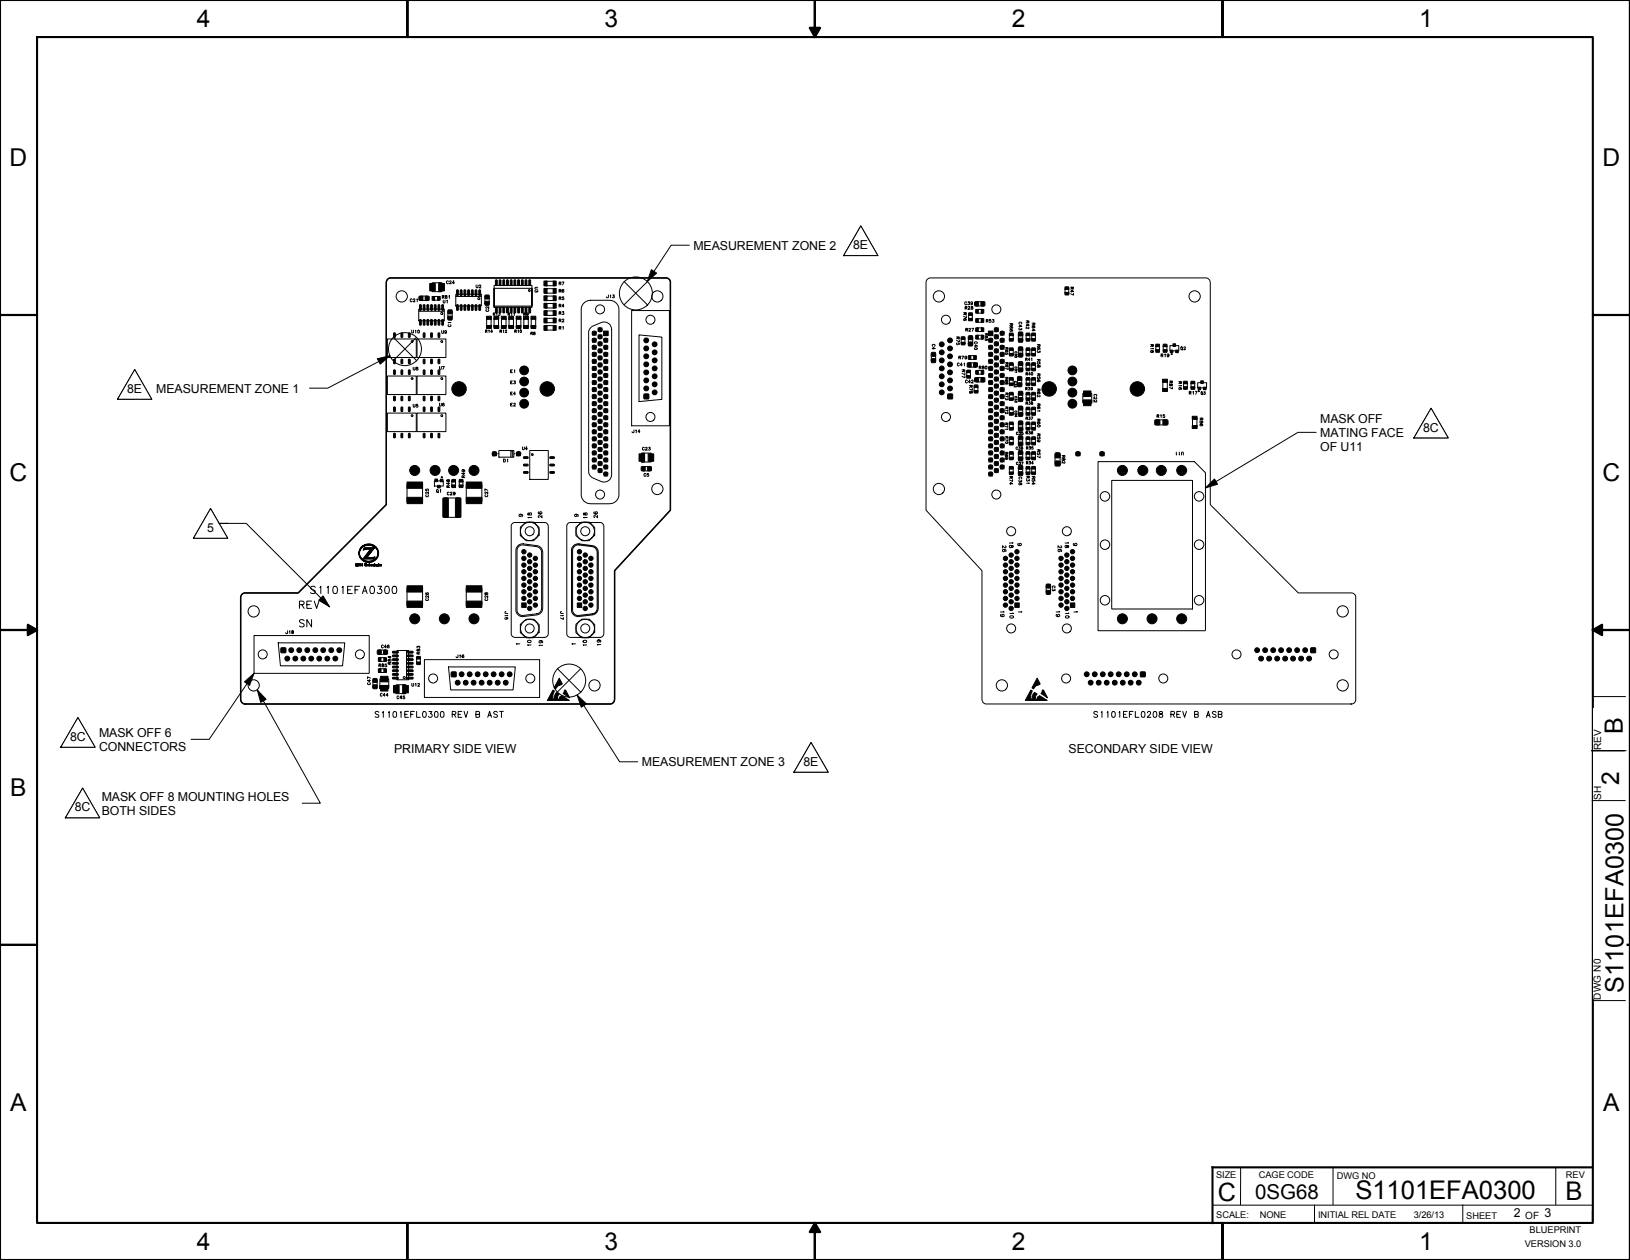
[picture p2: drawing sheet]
<svg xmlns="http://www.w3.org/2000/svg" width="559mm" height="432mm" viewBox="0 0 559 432" stroke-linecap="round" stroke-linejoin="round" font-family="sans-serif">
<defs><g id="words">
<g font-size="8.8">
<text x="464.7" y="411.1">S1101EFA0300</text>
<text x="536.7" y="411.1">B</text>
</g>
<g font-size="8.6">
<text x="556.4" y="251.4" transform="rotate(-90 556.4 251.4)">B</text>
<text x="556.6" y="340.3" transform="rotate(-90 556.6 340.3)">S1101EFA0300</text>
<text x="417.4" y="411.5">C</text>
</g>
<g font-size="8.4">
<text x="67.5" y="9.1">4</text>
<text x="207.2" y="9.1">3</text>
<text x="346.9" y="9.1">2</text>
<text x="486.6" y="9.1">1</text>
<text x="3.3" y="56.8">D</text>
<text x="549.4" y="56.8">D</text>
<text x="3.3" y="164.7">C</text>
<text x="549.4" y="164.7">C</text>
<text x="555.1" y="269.1" transform="rotate(-90 555.1 269.1)">2</text>
<text x="3.5" y="272.7">B</text>
<text x="549.6" y="272.7">B</text>
<text x="3.5" y="380.6">A</text>
<text x="549.6" y="380.6">A</text>
<text x="67.5" y="428.2">4</text>
<text x="207.2" y="428.2">3</text>
<text x="346.9" y="428.2">2</text>
<text x="486.6" y="428.2">1</text>
</g>
<text font-size="7" x="430.3" y="411">0SG68</text>
<g font-size="4.2">
<text x="237.7" y="85.6">MEASUREMENT ZONE 2</text>
<text x="292.5" y="85.4">8E</text>
<text x="43.6" y="134.7">8E</text>
<text x="53.6" y="134.5">MEASUREMENT ZONE 1</text>
<text x="452.6" y="144.9">MASK OFF</text>
<text x="452.6" y="149.7">MATING FACE</text>
<text x="487.9" y="147.9">8C</text>
<text x="452.6" y="154.6">OF U11</text>
<text x="71" y="182.3">5</text>
<text x="24" y="253.9">8C</text>
<text x="34" y="252.5">MASK OFF 6</text>
<text x="34" y="257.3">CONNECTORS</text>
<text x="135.1" y="258.1">PRIMARY SIDE VIEW</text>
<text x="220" y="262.6">MEASUREMENT ZONE 3</text>
<text x="275.5" y="262.5">8E</text>
<text x="366.4" y="258.1">SECONDARY SIDE VIEW</text>
<text x="34.9" y="274.4">MASK OFF 8 MOUNTING HOLES</text>
<text x="25.6" y="278.1">8C</text>
<text x="34.9" y="279.2">BOTH SIDES</text>
<text x="518.9" y="417.2">2</text>
<text x="529.5" y="417.2">3</text>
</g>
<g font-size="3.4">
<text x="548.9" y="257.1" transform="rotate(-90 548.9 257.1)">REV</text>
<text x="548.9" y="274.1" transform="rotate(-90 548.9 274.1)">SH</text>
<text x="548.8" y="342.6" transform="rotate(-90 548.8 342.6)">DWG N0</text>
<text x="522.9" y="417.8">OF</text>
</g>
<g font-size="3.2">
<text x="416.9" y="403.8">SIZE</text>
<text x="431.5" y="403.8">CAGE CODE</text>
<text x="458.3" y="403.9">DWG NO</text>
<text x="536.8" y="403.6">REV</text>
<text x="416.9" y="417.4">SCALE:</text>
<text x="431.8" y="417.3">NONE</text>
<text x="451.9" y="417.4">INITIAL REL DATE</text>
<text x="484.7" y="417.4">3/26/13</text>
<text x="502.7" y="417.8">SHEET</text>
<text x="524.4" y="422.7">BLUEPRINT</text>
<text x="522.7" y="427.3">VERSION 3.0</text>
</g>
</g></defs>
<g fill="none" stroke="#000" stroke-width=".34">
<path d="M277.6 9.5h3.6l-1.8 3.2zM295.1 77.4l5.8 10.2h-11.7zM132.8 95.8l1-.6h94.7l1.1 .8 .2 .6v78.2l-19.1 20.8-.1 44.6-.5 .7-.8 .4h-125.2a1.58 1.58 0 0 1-1.6-1.6v-34.9l.3-.9 1.1-.7h18.3l30.2-30.3v-76.1zM147.3 97.2h1.9v2.5h-1.9zM147.9 97.4h.3v2h-.3zM148.2 96.9h2.9v3h-2.9zM150.5 97.2h1.9v2.5h-1.9zM150.5 96.9h1v3h-1zM151.5 97.4h.2v2h-.2zM153.7 96.5l-.2-.2-.4 .2 .1 .7 .5-.2M154.1 96.5l.2-.2 .4 .1-.6 .8h.6M155.7 96.9h-.6l.4-.6v.9"/>
<path d="M156.5 99.5h.6v1.6l-.2 .2-.4-.2zM157.8 99.5h.6v1.6l-.2 .2-.4-.2zM159 99.5h.7v1.6l-.3 .2-.4-.2zM160.3 99.5h.7v1.6l-.3 .2-.4-.2zM161.6 99.5h.6v1.6l-.2 .2-.4-.2zM162.9 99.5h.6v1.6l-.3 .2-.3-.2zM163.2 97.7v.7l.3 .2 .3-.1 .1-.8M164.1 99.5h.7v1.6l-.3 .2-.4-.2zM164.3 97.9l.2-.2 .3 .1-.5 .8h.6M169.4 97.8h13v7.5h-13zM169.4 98.8h13v6.1h-13zM169.9 96l.6 .1v1.6l-.3 .2-.4-.2z"/>
<path d="M171.2 96l.5 .1v1.6l-.2 .2-.4-.2zM172.5 96l.5 .1v1.6l-.2 .2-.4-.2zM173.7 96l.6 .1v1.6l-.3 .2-.3-.2zM175 96l.6 .1v1.6l-.3 .2-.4-.2zM176.3 96l.5 .1v1.6l-.2 .2-.4-.2zM177.5 96l.6 .1v1.6l-.3 .2-.3-.2zM178.8 96l.6 .1v1.6l-.3 .2-.4-.2zM180.1 96l.5 .1v1.6l-.2 .2-.4-.2zM181.4 96l.5 .1v1.6l-.2 .2-.4-.2zM183.6 99.5a.33 .33 0 0 0-.2 .5 .33 .33 0 0 0 .6-.1l.4 .2v-.5M184.4 98.5h-.8l-.2 .2 .1 .4h.9M186.5 98.8h1v1.7h-1z"/>
<path d="M186.5 96.3h1v1.7h-1zM187.1 98.9h3v1.6h-3zM187.1 96.4h3v1.5h-3zM187.5 96.4v1.5M187.5 98.9v1.6M189.7 98.8h1v1.7h-1zM189.7 96.3h1v1.7h-1zM189.7 96.4v1.5M189.7 98.9v1.6M191.7 99.7l.5-.1 .1-.3-.6-.1v1M191.7 97.1h.5l.1-.4-.6-.1v1M192 99.7l.3 .5"/>
<path d="M192 97.1l.3 .5M192.7 96.6h.6l-.4 1M193.3 99.3v-.1a.44 .44 0 0 0-.6 .5 .44 .44 0 0 0 .6 .3 .32 .32 0 0 0-.2-.4 .32 .32 0 0 0-.4 .2M214 96.5l7.9 7.9M223.3 92.4l1.8 1.2-3.2 3zM236.4 84h-6.3l-8.2 12.6-7.9 7.8M317.9 95.8l.9-.6h94.8l.8 .4 .5 1.2v76.1l30.2 30.3h18.4l1.1 .7 .2 .6-.1 35.9a1.48 1.48 0 0 1-1.5 .9h-125.2l-.9-.6-.5-1v-44.1l-19.1-20.8v-78zM365.1 98.3h1.2l.1 .8h-1.2zM365.1 98.7h1.3v2h-1.3zM365.1 99.1h1.3M367 98.4h1l-.2 .7-.2-.1-.1-.6M367 99.9h1l-.6-.5v.7"/>
<path d="M367.5 98.8l-.5 .3M132.8 116.2h9.9v6.3h-9.9zM134.9 115.7l7.8 7.8M135 114.1l.6 .1v1.3l-.3 .2-.4-.2zM137.5 114.1l.6 .1v1.3l-.3 .2-.3-.2zM140.1 114.1l.5 .1v1.3l-.2 .2-.4-.2zM141.1 113.2v.7l.3 .2 .3-.1 .1-.8M141.3 102.7l-.2-.3-.5 .3 .2 .7 .5-.2M141.7 102.7l.2-.3 .3 .1-.6 .9h.7M142.4 113.3l.1-.1v.9M142.7 115.7l-7.8 7.8M142.9 102.6l.1-.2v1"/>
<path d="M143 116.2h9.9v6.3h-9.9zM143.6 105.9h8.7v4h-8.7zM143.6 106.7h8.6M143.8 101.5l1.1 .1v1.3l-1.2-.1zM143.8 109.6h.6v1.7l-.2 .2-.4-.2zM143.8 104.6h.6v1.6l-.2 .2-.4-.2zM144.3 101.5h2.2v1.5h-2.2zM145.1 109.6h.6v1.7l-.2 .2-.4-.2zM145.1 104.6h.6v1.6l-.2 .2-.4-.2zM145.2 114.1l.5 .1v1.3l-.2 .2-.4-.2zM145.8 101.6h1.3l-.1 1.3-1.2-.1zM146.3 109.6h.7v1.7l-.3 .2-.4-.2z"/>
<path d="M146.3 104.6h.7v1.6l-.3 .2-.4-.2zM147.6 109.6h.7v1.7l-.3 .2-.4-.2zM147.6 104.6h.7v1.6l-.3 .2-.4-.2zM147.7 114.1l.6 .1v1.3l-.3 .2-.4-.2zM148.1 101.6h.9v1.2h-.9zM148.5 101.6h2v1.3h-2zM148.9 109.6h.6v1.7l-.2 .2-.4-.2zM148.9 104.6h.6v1.6l-.2 .2-.4-.2zM148.9 101.6v1.3M150 101.6h.9v1.2h-.9zM150.2 109.6h.6v1.7l-.3 .2-.3-.2zM150.2 104.6h.6v1.6l-.3 .2-.3-.2z"/>
<path d="M150.2 101.6v1.3M150.2 114.1l.6 .1v1.3l-.3 .2-.3-.2zM151.4 109.6h.7v1.7l-.3 .2-.4-.2zM151.4 104.6h.7v1.6l-.3 .2-.4-.2zM151.4 113.3v.7l.3 .3 .3-.2 .1-.8M151.6 101.8l.6-.1v-.4h-.6v1M151.9 102.9v.7l.3 .2 .3-.1 .1-.8M151.9 101.8l.4 .5M152.7 101.3v.3a.42 .42 0 0 1 .5 .2 .42 .42 0 0 1 0 .4l-.2 .1a.34 .34 0 0 1-.4-.4 .34 .34 0 0 1 .5-.3l.1-.3zM153.1 113.6a.32 .32 0 0 1-.5 .3 .32 .32 0 0 1 0-.6h.1a.44 .44 0 0 1 .4 .5 .44 .44 0 0 1-.6 .3M153.2 103l.1-.1v.9M153.5 106.8h1.5v2.3h-1.5z"/>
<path d="M153.6 108.5l1.3-.1 .1 1.2h-1.3zM153.6 106.3l1.3-.1 .1 1.2-1.3 .1zM153.8 111.3l-.2 .2 .2 .4 .8-.1-.3-.5M153.9 101.5l.2-.2v1M154.6 110.5h-1l.2 .2M156.3 100.8h8.7v4.1h-8.7zM156.3 101.6h8.6M156.5 104.6h.6v1.6l-.2 .2-.4-.2zM157.8 104.6h.6v1.6l-.2 .2-.4-.2zM159 104.6h.7v1.6l-.3 .2-.4-.2zM160.3 104.6h.7v1.6l-.3 .2-.4-.2zM161.6 104.6h.6v1.6l-.2 .2-.4-.2z"/>
<path d="M162.9 104.6h.6v1.6l-.3 .2-.3-.2zM164.1 104.6h.7v1.6l-.3 .2-.4-.2zM166.2 101.7h1.5v2.3h-1.5zM166.3 103.4l1.3-.1 .1 1.2-1.3 .1zM166.3 101.2l1.3-.1 .1 1.2-1.3 .1zM166.5 113.5h.4l.1-.3-.5-.1v.9M166.7 113.5l.3 .5M166.8 111.5h1.6v1.1h-1.6zM166.8 108.4h1.6v1h-1.6zM166.8 106.1l-.3 .2 .3 .4 .7-.1-.2-.5M166.8 109h1.6v3h-1.6zM166.8 111.6h1.6"/>
<path d="M166.8 109.3h1.6M167.6 105.1v.6l-.8-.6-.3 .4 .3 .2M167.6 113.2l.1-.1v.9M168.8 113.7h-.6l.4-.6v.9M169.1 107.7l.5-.1v-.3l-.5-.1v.9M169.3 111.5h1.7v1.1h-1.7zM169.3 108.4h1.7v1h-1.7zM169.4 109h1.5v3h-1.5zM169.4 111.6h1.5M169.4 109.3h1.5M169.4 107.7l.3 .4M169.8 105.5h.7v1.6l-.3 .2-.4-.2z"/>
<path d="M170.2 107.4l.1-.2v.9M171 107.2h.4l-.2 .4a.28 .28 0 0 1 .2 .4 .28 .28 0 0 1-.5-.1M171.1 105.5h.6v1.6l-.2 .2-.4-.2zM171.4 113.5h.5v-.3l-.5-.1v.9M171.7 113.5l.3 .5M171.9 111.5h1.6v1.1h-1.6zM171.9 108.4h1.6v1h-1.6zM171.9 109h1.6v3h-1.6zM171.9 111.6h1.6M171.9 109.3h1.6M172.4 105.5h.6v1.6l-.2 .2-.4-.2zM172.5 113.2l.1-.1v.9"/>
<path d="M173.2 113.3l.2-.2 .3 .1-.5 .8h.5M173.7 105.5h.6v1.6l-.3 .2-.3-.2zM174.2 107.7l.5-.1v-.3l-.5-.1v.9M174.4 111.5h1.7v1.1h-1.7zM174.4 108.4h1.7v1h-1.7zM174.5 107.7l.3 .4M174.5 109h1.5v3h-1.5zM174.5 111.6h1.5M174.5 109.3h1.5M174.9 105.5h.7v1.6l-.3 .2-.4-.2zM175.3 107.4l.1-.2v.9M176.2 105.5h.6v1.6l-.2 .2-.4-.2z"/>
<path d="M176.2 107.4l.1-.2v.9M176.5 113.5h.5v-.3l-.5-.1v.9M176.7 113.5l.3 .5M177 111.5h1.6v1.1h-1.6zM177 108.4h1.6v1h-1.6zM177 109h1.6v3h-1.6zM177 111.6h1.6M177 109.3h1.6M177.5 105.5h.6v1.6l-.3 .2-.3-.2zM177.6 113.2l.1-.1v.9M178.7 105.5h.7v1.6l-.3 .2-.4-.2zM179.5 111.5h1.6v1.1h-1.6z"/>
<path d="M179.5 108.4h1.6v1h-1.6zM179.6 109h1.5v3h-1.5zM179.6 107.7l.5-.1v-.3l-.5-.1v.9M179.6 111.6h1.5M179.6 109.3h1.5M179.9 107.7l.3 .4M180 105.5h.6v1.6l-.2 .2-.4-.2zM181.1 107.5a.3 .3 0 0 1-.4 .3 .3 .3 0 0 1-.2-.3l.2-.3a.4 .4 0 0 1 .4 .5 .4 .4 0 0 1-.6 .3M181.3 105.5h.6v1.6l-.2 .2-.4-.2zM182 114.3l.5-.1v-.3l-.5-.1v.9M182 111.5h1.7v1.1h-1.7zM182 108.4h1.7v1h-1.7z"/>
<path d="M182.1 109h1.5v3h-1.5zM182.1 111.6h1.5M182.1 109.3h1.5M182.3 114.3l.3 .4M183 113.9v.2l.4 .2v.4l-.5-.1v-.3l.5-.3zM186.5 111.5h1v1.7h-1zM186.5 109h1v1.7h-1zM186.5 106.5h1v1.6h-1zM186.5 103.9h1v1.7h-1zM186.5 101.4h1v1.6h-1zM187.1 111.6h3v1.5h-3zM187.1 109.1h3v1.5h-3z"/>
<path d="M187.1 106.6h3v1.5h-3zM187.1 104h3v1.5h-3zM187.1 101.5h3v1.5h-3zM187.5 101.5v1.5M187.5 104v1.5M187.5 106.6v1.5M187.5 109.1v1.5M187.5 111.6v1.5M189.7 111.5h1v1.7h-1zM189.7 109h1v1.7h-1zM189.7 106.5h1v1.6h-1zM189.7 103.9h1v1.7h-1z"/>
<path d="M189.7 101.4h1v1.6h-1zM189.7 101.5v1.5M189.7 104v1.5M189.7 106.6v1.5M189.7 109.1v1.5M189.7 111.6v1.5M191.7 112.4l.5-.1 .1-.3-.6-.1v1M191.7 109.8h.5l.1-.4-.6-.1v1M191.7 107.3l.5-.1 .1-.3-.6-.1v1M191.7 104.7h.5l.1-.3-.6-.1v.9M191.7 102.2h.5l.1-.4-.6-.1v1M192 112.4l.3 .5"/>
<path d="M192 109.8l.3 .5M192 107.3l.3 .5M192 104.7l.3 .5M192 102.2l.3 .5M192.7 109.6l.3-.3 .3 .2-.6 .8h.6M192.8 106.8h.5l-.3 .4a.32 .32 0 0 1 .3 .5 .32 .32 0 0 1-.6-.1M193 112.1l.1-.2v1M193.3 101.7h-.5l-.1 .5a.34 .34 0 0 1 .6-.1 .34 .34 0 0 1-.1 .6 .34 .34 0 0 1-.5-.2M193.3 104.9h-.6l.4-.6v.9M200.1 104a3.3 3.3 0 0 1 2.3-1.1h6.6a3.3 3.3 0 0 1 3.2 2.8v64.1a3.3 3.3 0 0 1-3.2 2.8h-6.6a3.3 3.3 0 0 1-3.1-2.8v-64.1zM202.6 112.2l3.5-1.7a2.59 2.59 0 0 1 3.6 2.4v49.7a2.56 2.56 0 0 1-3.6 2.4l-3-1.3a2.67 2.67 0 0 1-1.3-1.9v-48.1zM203.1 118.4l1.3 1.3"/>
<path d="M203.1 116l1.3 1.3M203.1 113.6l1.3 1.3M204.4 118.4l-1.3 1.3M204.4 116l-1.3 1.3M204.4 113.6l-1.3 1.3M205.1 119.6l1.3 1.3M205.1 117.2l1.3 1.3M205.1 114.8l1.3 1.3M205.1 112.4l1.3 1.3M206.4 119.6l-1.3 1.3M206.4 117.2l-1.3 1.3M206.4 114.8l-1.3 1.3"/>
<path d="M206.4 112.4l-1.3 1.3M206.9 113.5h1.6v1.5h-1.6zM207.1 118.4l1.3 1.3M207.1 116l1.3 1.3M207.1 113.6l1.3 1.3M208.4 118.4l-1.3 1.3M208.4 116l-1.3 1.3M208.4 113.6l-1.3 1.3M208.6 101.1v.8a.33 .33 0 0 1-.4 .2 .33 .33 0 0 1-.3-.4M209.2 101.3l.1-.2v1M210.1 101.1h.5l-.3 .4a.3 .3 0 0 1 .3 .2 .3 .3 0 0 1-.3 .4l-.3-.2M216.5 106.4h13v39.5h-13z"/>
<path d="M219.1 114.8l7.8 .7v21.4l-7.8 .7zM319.6 119.5h.9l-.6-.5v.7M319.8 118.7l-.2-.3 .2-.4 .8 .3-.3 .4M327.9 115.5h1l-.1 .6-.3-.1-.1-.5M328.1 117.5a.34 .34 0 0 0-.1 .5 .34 .34 0 0 0 .5 .1 .34 .34 0 0 0 0-.5h.4v.5M328.4 115.8l-.5 .3M328.9 116.5v.6l-1-.4M329.5 117.4l1.3-.1v.9h-1.2zM329.5 115.5l1.3-.1v.8l-1.2 .1zM329.5 115.8h1.3v2h-1.3zM329.5 116.2h1.3M329.5 117.4h1.3"/>
<path d="M330.3 107.2h1l-.2 .7-.2-.2-.1-.5M330.7 109.2a.31 .31 0 0 1 .2 .3 .31 .31 0 0 1-.3 .3 .31 .31 0 0 1-.3-.2 .44 .44 0 0 1 .6-.4 .44 .44 0 0 1 .3 .6M330.8 107.5l-.5 .4M330.9 105.5h.5l.1-.4-.6-.1v1M331.1 113l.5-.1 .2-.2-.7-.2v1M331.2 105.5l.3 .5M331.3 108.2v.7l-1-.5M331.4 103.7l-.2-.3-.4 .3 .1 .7 .5-.2M331.4 113l.4 .5M331.9 103.4h.5l-.3 .4a.33 .33 0 0 1 .3 .3 .33 .33 0 0 1-.2 .4 .33 .33 0 0 1-.4-.3M331.9 105.2l.2-.2 .4 .2-.6 .8h.6M332 115.7h1.5v2.2h-1.5z"/>
<path d="M332 117.3h1.3l.1 1.1-1.3 .1zM332 115.2l1.3-.1 .1 1.2-1.3 .1zM332.1 107.6h1.2v2h-1.2zM332.1 109.2h1.2M332.1 107.9h1.2M332.1 109.1h1.2v.8h-1.2zM332.1 107.2h1.2v.8l-1.1 .1zM332.1 112.7l.3-.2 .3 .2-.6 .8h.7M333 105.1v.3l.5 .3a.3 .3 0 0 1-.3 .3 .3 .3 0 0 1-.2-.5l.5-.3zM333.1 112.5h.7l-.5 1M333.4 103.8a.32 .32 0 0 1-.4 .2 .32 .32 0 0 1-.1-.5 .32 .32 0 0 1 .5 0l-.1 .9-.5-.1M334.1 118.6h.9l-.6-.4v.6"/>
<path d="M334.1 119.3l.5-.1 .4 .2a.47 .47 0 0 1-.5 .4 .47 .47 0 0 1-.4-.5zM334.2 103.5h1.2v1.3l-1.2-.1zM334.3 117.8l-.2-.2 .2-.5 .8 .3-.3 .4M334.5 115h.9l-.1 1.2-.8-.1zM334.5 112.5l.9-.1-.1 1.2h-.8zM334.5 109.3h.9l-.1 1.1h-.8zM334.5 106.1h.9l-.1 1.2-.8-.1zM334.8 103.4h2.2v1.5h-2.2zM334.9 114.9h2v1.3h-2zM334.9 112.4h2v1.2h-2zM334.9 109.2h2v1.2h-2zM334.9 106h2v1.3h-2z"/>
<path d="M335.2 106v1.3M335.2 109.2v1.2M335.2 112.4v1.2M335.2 114.9v1.3M336.3 103.5h1.3l-.1 1.3-1.2-.1zM336.4 115h.9l-.1 1.2-.8-.1zM336.4 112.5l.9-.1-.1 1.2h-.8zM336.4 109.3h.9l-.1 1.1h-.8zM336.4 106.1h.9l-.1 1.2-.8-.1zM336.5 106v1.3M336.5 109.2v1.2M336.5 112.4v1.2"/>
<path d="M336.5 114.9v1.3M337.7 114.4h.9l-.1 .5h-.3v-.5M337.9 116.2h-.1a.29 .29 0 0 0 0 .5 .29 .29 0 0 0 .4-.1 .29 .29 0 0 0 0-.4h.4v.4M337.9 115.3l-.1 .1a.29 .29 0 0 0 0 .4 .29 .29 0 0 0 .4-.1 .29 .29 0 0 0 0-.4l.4 .1v.3M338.1 109.9h.6v-.3l-.6-.1v.9M338.2 114.6l-.5 .3M338.5 109.9l.3 .5M338.8 113.5h1.6v1.5h-1.6zM339 118.4l1.3 1.3M339 116l1.3 1.3M339 113.6l1.3 1.3M339.7 109.5h-.5v.4a.34 .34 0 0 1 .5 0 .34 .34 0 0 1-.1 .5 .34 .34 0 0 1-.5-.1"/>
<path d="M340.2 109.5h.5l-.2 .4a.32 .32 0 0 1 .2 .5 .32 .32 0 0 1-.6-.1M340.3 118.4l-1.3 1.3M340.3 116l-1.3 1.3M340.3 113.6l-1.3 1.3M341 119.6l1.3 1.3M341 117.2l1.3 1.3M341 114.8l1.3 1.3M341 112.4l1.3 1.3M342.3 119.6l-1.3 1.3M342.3 117.2l-1.3 1.3M342.3 114.8l-1.3 1.3M342.3 112.4l-1.3 1.3"/>
<path d="M342.9 118.4l1.4 1.3M342.9 116l1.4 1.3M342.9 113.6l1.4 1.3M344.3 118.4l-1.4 1.3M344.3 116l-1.4 1.3M344.3 113.6l-1.4 1.3M344.7 119.2h.9l-.1 .5-.3-.1-.1-.4M345.1 119.5l-.4 .2M346 119.3l1.2-.1 .1 .9h-1.2zM346 116.2l1.2-.2 .1 .9h-1.2zM346 114.3l1.2-.2 .1 .9h-1.2zM346 119.6h1.3v2h-1.3z"/>
<path d="M346 114.5h1.3v2h-1.3zM346 120h1.3M346 116.2h1.3M346 114.9h1.3M346.2 110.9h1l-.1 .6h-.3l-.1-.6M346.5 112.9a.32 .32 0 0 1 .3 .5 .32 .32 0 0 1-.6 .1v-.2a.44 .44 0 0 1 .6-.4 .44 .44 0 0 1 .2 .6M346.5 111.9a.32 .32 0 0 1 .3 .5 .32 .32 0 0 1-.6 0v-.1a.44 .44 0 0 1 .6-.4 .44 .44 0 0 1 .2 .6M346.7 111.3l-.5 .2M349.1 119.5h1.5v2.3h-1.5zM349.1 114.4h1.5v2.3h-1.5zM349.2 119l1.3-.1 .1 1.2-1.4 .1zM349.2 116.1l1.3-.1 .1 1.2-1.4 .1z"/>
<path d="M349.2 113.9l1.3-.1 .1 1.2-1.4 .1zM349.3 111.8h1l-.7-.4v.7M349.5 112.4a.33 .33 0 0 0-.1 .6 .33 .33 0 0 0 .5-.1l.4 .1v-.5M349.5 111l-.2-.2 .2-.4 .8 .3-.2 .3M351.8 119.3l1.1-.1 .1 .9h-1.2zM351.8 116.1l1.1-.1 .1 .9h-1.2zM351.8 114.2l1.1-.1 .1 .9h-1.2zM351.8 119.6h1.3v2h-1.3zM351.8 114.5h1.3v2h-1.3zM351.8 110h1l-.2 .7-.3-.2v-.5M351.8 111.4h1l-.7-.4v.7M351.8 120h1.3"/>
<path d="M351.8 116.2h1.3M351.8 114.9h1.3M352.3 110.3l-.5 .4M352.6 112.1l.2 .2-.2 .3-.8-.6v.7M353.7 119.3l1.1-.1 .1 .9h-1.2zM353.7 116.1l1.1-.1 .1 .9h-1.2zM353.7 114.2l1.1-.1 .1 .9h-1.2zM353.7 119.6h1.3v2h-1.3zM353.7 114.5h1.3v2h-1.3zM353.7 120h1.3M353.7 116.2h1.3M353.7 114.9h1.3"/>
<path d="M353.8 110.7h1l-.2 .7-.2-.1-.1-.6M353.8 113.2h1l-.6-.4v.7M354.2 111.8a.31 .31 0 0 1 .2 .3 .31 .31 0 0 1-.3 .3 .31 .31 0 0 1-.3-.3 .44 .44 0 0 1 .6-.3 .44 .44 0 0 1 .3 .6M354.3 111.1l-.5 .3M355.6 118.1h1l-.2 .7-.2-.1-.1-.6M355.9 119.1a.31 .31 0 0 1 .3 .3 .31 .31 0 0 1-.3 .3 .31 .31 0 0 1-.3-.2 .44 .44 0 0 1 .6-.4 .44 .44 0 0 1 .2 .6M356.1 118.4l-.5 .4M365.1 100.2h1.2l.1 .8h-1.2zM365.1 100.3h1.3M368 100.5v.6l-1-.4M394.5 118.1h.9l-.1 .7-.3-.1v-.6M395 118.4l-.5 .4"/>
<path d="M395.3 119.4l.1 .1h-.9M396.2 119.9l1.2-.1 .1 .9h-1.2zM396.2 118l1.2-.1 .1 .9h-1.2zM396.2 118.3h1.3v2.1h-1.3zM396.2 120h1.3M396.2 118.7h1.3M398.8 119.9l1.1-.1 .1 .9h-1.2zM398.8 118l1.1-.1 .1 .9h-1.2zM398.8 118.3h1.2v2.1h-1.2zM398.8 120h1.2M398.8 118.7h1.2M401.1 118.4h3v1.8h-3z"/>
<path d="M401.2 120h.9v.9h-.9zM402.1 117.8h.9v.9h-.9zM403.1 120h.8v.9h-.8zM404.9 118.9a.41 .41 0 0 1 .6 .5 .41 .41 0 0 1-.7 .2zM405.1 119.7l.3 .3M405.8 119.1l.2-.2 .4 .1-.6 .8h.6M46.2 126.7l5.8 10.1h-11.7zM129.4 122.9l4.2-1-3.3 2.9zM132.8 128.9h9.9v6.3h-9.9zM133.6 121.9l-21.2 11.1h-6.4M134.9 139.6h.7v1.3l-.3 .2-.4-.2zM134.9 135.9h.7v1.3l-.3 .2-.4-.2z"/>
<path d="M134.9 123.2h.7v1.3l-.3 .2-.4-.2zM135 126.8l.6 .1v1.3l-.3 .2-.4-.2zM137.5 139.6h.6v1.3l-.3 .2-.3-.2zM137.5 135.9h.6v1.3l-.3 .2-.3-.2zM137.5 123.2h.6v1.3l-.3 .2-.3-.2zM137.5 126.8l.6 .1v1.3l-.3 .2-.3-.2zM140 139.6h.6v1.3l-.2 .2-.4-.2zM140 135.9h.6v1.3l-.2 .2-.4-.2zM140 123.2h.6v1.3l-.2 .2-.4-.2zM140.1 126.8l.5 .1v1.3l-.2 .2-.4-.2zM141.6 138.6v.7l.3 .2 .3-.1 .1-.8M141.6 125.9v.7l.3 .2 .3-.1 .1-.8"/>
<path d="M142.7 125.9v.3a.39 .39 0 0 1 .5 .1 .39 .39 0 0 1 0 .5l-.5-.1v-.3l.6-.3zM143 128.9h9.9v6.3h-9.9zM143.2 138.6h-.5v.4a.34 .34 0 0 1 .5 0 .34 .34 0 0 1 0 .5 .34 .34 0 0 1-.5-.1M145.1 139.6h.6v1.3l-.2 .2-.4-.2zM145.1 135.9h.6v1.3l-.2 .2-.4-.2zM145.1 123.2h.6v1.3l-.2 .2-.4-.2zM145.2 126.8l.5 .1v1.3l-.2 .2-.4-.2zM147.6 139.6h.7v1.3l-.3 .2-.4-.2zM147.6 135.9h.7v1.3l-.3 .2-.4-.2zM147.6 123.2h.7v1.3l-.3 .2-.4-.2zM147.7 126.8l.6 .1v1.3l-.3 .2-.4-.2zM150.2 139.6h.6v1.3l-.3 .2-.3-.2z"/>
<path d="M150.2 135.9h.6v1.3l-.3 .2-.3-.2zM150.2 123.2h.6v1.3l-.3 .2-.3-.2zM150.2 126.8l.6 .1v1.3l-.3 .2-.3-.2zM150.7 138.2v.7l.2 .2 .4-.1v-.8M150.7 125.6v.7l.2 .3 .4-.2v-.8M151.7 125.6h.6l-.5 1M152.3 138.3l-.1-.1a.44 .44 0 0 0-.6 .5 .44 .44 0 0 0 .7 .3 .32 .32 0 0 0-.2-.4 .32 .32 0 0 0-.4 .2M175 138.6h.4M175 134.8h.4M175 131h.4M175 127.2h.4M175.7 138.2h-.7v.9h.7"/>
<path d="M175.7 134.4h-.7v.9h.7M175.7 130.6h-.7v.9h.7M175.7 126.7h-.7v1h.7M176.1 138.4l.2-.2 .4 .1-.6 .8h.6M176.1 130.6h.6l-.3 .3a.3 .3 0 0 1 .3 .3 .3 .3 0 0 1-.3 .3l-.3-.1M176.3 126.9l.1-.2v1M176.7 135h-.6l.4-.6v.9M203.1 137.7l1.3 1.3M203.1 135.3l1.3 1.3M203.1 132.9l1.3 1.3M203.1 130.5l1.3 1.3M203.1 128.1l1.3 1.3"/>
<path d="M203.1 125.6l1.3 1.4M203.1 123.2l1.3 1.3M203.1 120.8l1.3 1.3M204.4 137.7l-1.3 1.3M204.4 135.3l-1.3 1.3M204.4 132.9l-1.3 1.3M204.4 130.5l-1.3 1.3M204.4 128.1l-1.3 1.3M204.4 125.6l-1.3 1.4M204.4 123.2l-1.3 1.3M204.4 120.8l-1.3 1.3M205.1 138.9l1.3 1.3"/>
<path d="M205.1 136.5l1.3 1.3M205.1 134.1l1.3 1.3M205.1 131.7l1.3 1.3M205.1 129.2l1.3 1.4M205.1 126.8l1.3 1.3M205.1 124.4l1.3 1.3M205.1 122l1.3 1.3M206.4 138.9l-1.3 1.3M206.4 136.5l-1.3 1.3M206.4 134.1l-1.3 1.3M206.4 131.7l-1.3 1.3M206.4 129.2l-1.3 1.4"/>
<path d="M206.4 126.8l-1.3 1.3M206.4 124.4l-1.3 1.3M206.4 122l-1.3 1.3M207.1 137.7l1.3 1.3M207.1 135.3l1.3 1.3M207.1 132.9l1.3 1.3M207.1 130.5l1.3 1.3M207.1 128.1l1.3 1.3M207.1 125.6l1.3 1.4M207.1 123.2l1.3 1.3M207.1 120.8l1.3 1.3M208.4 137.7l-1.3 1.3"/>
<path d="M208.4 135.3l-1.3 1.3M208.4 132.9l-1.3 1.3M208.4 130.5l-1.3 1.3M208.4 128.1l-1.3 1.3M208.4 125.6l-1.3 1.4M208.4 123.2l-1.3 1.3M208.4 120.8l-1.3 1.3M220.8 135.1l1.5-.1 .1 1.6-1.5 .1zM319.3 121.4h1.5v2.3h-1.5zM319.3 123.1l1.3-.1 .1 1.2h-1.3zM319.3 120.9l1.3-.1 .1 1.2-1.3 .1zM324.9 135.1l1.6-.1 .1 1.6-1.6 .1z"/>
<path d="M328.7 122.5h.6v-.4l-.6-.1v1M328.8 124.6l-.2-.2-.4 .2 .2 .7 .4-.2M329.1 122.5l.3 .5M329.7 122h.7l-.5 1M329.8 126.7h1l-.2 .7-.2-.1-.1-.6M329.9 125.1h-.7l.4-.7v1M330.3 127.1l-.5 .3M330.5 124.6l.1-.2v1M330.8 128.8v.7l-1-.5M330.8 127.8v.6l-1-.4M331.4 122.4a.32 .32 0 0 1-.5 .2 .32 .32 0 0 1 0-.5l.1-.1a.44 .44 0 0 1 .4 .6 .44 .44 0 0 1-.6 .3M331.4 128.9l1.3-.1v.8h-1.2z"/>
<path d="M331.4 127.2h1.3v2h-1.3zM331.4 128.9h1.3M331.4 127.6h1.3M331.6 126.8l1.1 .1v.8h-1.2zM331.6 124.5h1.3l-.1 1.3-1.2-.1zM331.6 130.5l-.2-.3-.4 .3 .2 .7 .4-.2M331.9 122h.9v1.1h-.8zM332.2 124.3h2.3v1.5h-2.3zM332.3 121.9h2v1.2h-2zM332.4 132.1h.9l-.1 .7-.3-.2v-.5M332.4 134.2a.39 .39 0 0 1 .5 0 .39 .39 0 0 1 .1 .5l.3-.2v-.3h-.3a.39 .39 0 0 1-.1 .5 .39 .39 0 0 1-.5 0zM332.7 130.9h-.7l.4-.6v.9"/>
<path d="M332.7 121.9v1.2M332.9 132.4l-.5 .4M333.1 130.5l.1-.3 .4 .2-.6 .8h.7M333.3 133.1v.7l-.9-.5M333.8 124.5h1.3l-.1 1.3-1.2-.1zM333.8 122h.9v1.1h-.8zM334 133.9h1.2v.8h-1.1zM334 132h1.2v.8h-1.1zM334 132.3h1.2v2h-1.2zM334 132.7h1.2M334 133.9h1.2M334 121.9v1.2"/>
<path d="M334.2 129.5h1.2v1.4l-1.2-.1zM334.5 127.1l.9-.1-.1 1.2h-.8zM334.8 129.4h2.2v1.5h-2.2zM334.9 127h2v1.2h-2zM335.2 127v1.2M335.7 125.9h.6v-.3l-.6-.1v.9M336 125.9l.3 .5M336.4 127.1l.9-.1-.1 1.2h-.8zM336.4 129.5h1.2l-.1 1.4-1.2-.1zM336.5 127v1.2M336.8 125.5v.3l.6 .3a.3 .3 0 0 1-.4 .3 .3 .3 0 0 1-.2-.5l.5-.3zM337.9 125.5h.1a.48 .48 0 0 1 .4 .5 .48 .48 0 0 1-.5 .4z"/>
<path d="M339 137.7l1.3 1.3M339 135.3l1.3 1.3M339 132.9l1.3 1.3M339 130.5l1.3 1.3M339 128.1l1.3 1.3M339 125.6l1.3 1.4M339 123.2l1.3 1.3M339 120.8l1.3 1.3M340.3 137.7l-1.3 1.3M340.3 135.3l-1.3 1.3M340.3 132.9l-1.3 1.3M340.3 130.5l-1.3 1.3"/>
<path d="M340.3 128.1l-1.3 1.3M340.3 125.6l-1.3 1.4M340.3 123.2l-1.3 1.3M340.3 120.8l-1.3 1.3M341 138.9l1.3 1.3M341 136.5l1.3 1.3M341 134.1l1.3 1.3M341 131.7l1.3 1.3M341 129.2l1.3 1.4M341 126.8l1.3 1.3M341 124.4l1.3 1.3M341 122l1.3 1.3"/>
<path d="M342.3 138.9l-1.3 1.3M342.3 136.5l-1.3 1.3M342.3 134.1l-1.3 1.3M342.3 131.7l-1.3 1.3M342.3 129.2l-1.3 1.4M342.3 126.8l-1.3 1.3M342.3 124.4l-1.3 1.3M342.3 122l-1.3 1.3M342.9 137.7l1.4 1.3M342.9 135.3l1.4 1.3M342.9 132.9l1.4 1.3M342.9 130.5l1.4 1.3"/>
<path d="M342.9 128.1l1.4 1.3M342.9 125.6l1.4 1.4M342.9 123.2l1.4 1.3M342.9 120.8l1.4 1.3M344.3 137.7l-1.4 1.3M344.3 135.3l-1.4 1.3M344.3 132.9l-1.4 1.3M344.3 130.5l-1.4 1.3M344.3 128.1l-1.4 1.3M344.3 125.6l-1.4 1.4M344.3 123.2l-1.4 1.3M344.3 120.8l-1.4 1.3"/>
<path d="M344.7 139.5h.9l-.1 .5h-.3l-.1-.5M344.7 129.3h.9l-.1 .5h-.3l-.1-.5M344.7 134.7h.9l-.1 .6-.3-.1v-.5M344.7 124.3h.9l-.1 .5h-.3v-.5M344.7 131.2l.3-.1 .2 .5h.3l-.1-.5-.6 .6zM344.8 120.9a.3 .3 0 0 0 0 .5 .3 .3 0 0 0 .4 0v-.4h.3v.4M344.9 136.5l-.1 .5h.4l.1-.2 .3 .2v-.4M345 130.2a.28 .28 0 0 1 .2 .4 .28 .28 0 0 1-.4 .1 .28 .28 0 0 1 0-.4h.7l-.1 .4M345 120.1a.28 .28 0 0 1 .2 .3 .28 .28 0 0 1-.4 .1 .28 .28 0 0 1 0-.4l.7 .1-.1 .4M345 125.2l.3 .2-.2 .3-.4-.2a.4 .4 0 0 1 .5-.3 .4 .4 0 0 1 .3 .5M345.1 139.8l-.4 .2M345.1 129.6l-.4 .3"/>
<path d="M345.2 135l-.5 .3M345.2 124.6l-.5 .2M345.6 135.6v.5l-.9-.3M345.6 126.1v.5l-.9-.4M346 139.7l1.2-.2 .1 .9h-1.2zM346 136.5l1.2-.1 .1 .8h-1.2zM346 134.6l1.2-.1 .1 .8h-1.2zM346 131.4l1.2-.1 .1 .8-1.2 .1zM346 129.5l1.2-.1 .1 .8-1.2 .1zM346 139.9h1.3v2h-1.3zM346 134.8h1.3v2.1h-1.3zM346 129.8h1.3v2h-1.3z"/>
<path d="M346 124.7h1.3v2h-1.3zM346 131.4h1.3M346 136.5h1.3M346 135.2h1.3M346 130.1h1.3M346 126.3h1.3M346 125.1h1.3M346 121.2h1.3M346.2 126.2h1l.1 .8-1.2 .1zM346.2 124.3h1l.1 .8-1.2 .1zM346.2 121.1h1l.1 .9h-1.2zM347.9 131.4h-.1a.26 .26 0 0 0 0 .4 .26 .26 0 0 0 .3 0l.3 .1v-.4"/>
<path d="M347.9 131.1l-.2-.1 .2-.3h.5l-.1 .4M347.9 122.1h.7a.34 .34 0 0 1-.3 .4 .34 .34 0 0 1-.4-.4zM348 137.4l.1 .5 .3-.3 .3 .2v-.3M348 136.7l.1 .4 .3-.2 .3 .2v-.4M348 126.5l.1 .5 .3-.3 .3 .2v-.4M348 121.3l.1 .5 .3-.3 .3 .2v-.4M348.1 136.4v-.5l.6 .2-.3 .3M348.1 126.2v-.5l.6 .2-.3 .3M348.1 121v-.5l.6 .2-.3 .3M348.3 132.2l.1 .4-.7-.4v.5M348.5 127.4l.2 .1h-.8M348.8 129.7h1.5v2.2h-1.5z"/>
<path d="M348.9 131.3l1.2-.1 .1 1.2-1.2 .1zM348.9 129.2l1.2-.1 .1 1.2h-1.2zM349.1 139.8h1.5v2.3h-1.5zM349.1 134.7h1.5v2.3h-1.5zM349.1 124.6h1.5v2.2h-1.5zM349.2 139.3l1.3-.1 .1 1.2-1.4 .1zM349.2 136.4l1.3-.1 .1 1.2-1.4 .1zM349.2 134.2h1.3l.1 1.1-1.4 .1zM349.2 126.2h1.3l.1 1.1-1.4 .1zM349.2 124.1l1.3-.1 .1 1.2-1.4 .1zM349.2 121.2l1.3-.1 .1 1.2h-1.4zM351.6 133.2l.5-.1v-.3h-.5v.8"/>
<path d="M351.6 123.1h.5v-.3l-.5-.1v.9M351.7 138.1h.5l.1-.3-.6-.1v.9M351.7 128.1h.5l.1-.3-.6-.1v.9M351.8 139.6l1.1-.1 .1 .9h-1.2zM351.8 136.4h1.1l.1 .8h-1.2zM351.8 134.5h1.1l.1 .8h-1.2zM351.8 131.4l1.1-.1 .1 .8-1.2 .1zM351.8 129.5l1.1-.1 .1 .8-1.2 .1zM351.8 126.3l1.1-.1 .1 .8-1.2 .1zM351.8 124.4l1.1-.1 .1 .8-1.2 .1zM351.8 121.2l1.1-.1 .1 .9h-1.2zM351.8 139.9h1.3v2h-1.3z"/>
<path d="M351.8 134.8h1.3v2.1h-1.3zM351.8 129.8h1.3v2h-1.3zM351.8 124.7h1.3v2h-1.3zM351.8 131.4h1.3M351.8 136.5h1.3M351.8 135.2h1.3M351.8 130.1h1.3M351.8 126.3h1.3M351.8 125.1h1.3M351.8 121.2h1.3M351.9 133.2l.3 .4M351.9 123.1l.3 .5"/>
<path d="M352 138.1l.3 .5M352 128.1l.3 .5M352.6 132.8h.4l-.2 .3a.28 .28 0 0 1 .2 .4 .28 .28 0 0 1-.5 0M352.7 137.7h.4l-.2 .3a.28 .28 0 0 1 .2 .5 .28 .28 0 0 1-.5-.1M353.1 123.3h-.6l.4-.6v.9M353.2 128.3h-.6l.4-.6v.9M353.6 137.8l.5 .5-.1 .3-.5-.2 .5-.5zM353.6 122.9l.1-.2v.9M353.7 127.7a.36 .36 0 0 1 .4 .4 .36 .36 0 0 1-.5 .3zM353.7 139.6l1.1-.1 .1 .9h-1.2zM353.7 136.4h1.1l.1 .8h-1.2zM353.7 134.5h1.1l.1 .8h-1.2z"/>
<path d="M353.7 131.4l1.1-.1 .1 .8-1.2 .1zM353.7 129.5l1.1-.1 .1 .8-1.2 .1zM353.7 126.3l1.1-.1 .1 .8-1.2 .1zM353.7 124.4l1.1-.1 .1 .8-1.2 .1zM353.7 121.2l1.1-.1 .1 .9h-1.2zM353.7 139.9h1.3v2h-1.3zM353.7 134.8h1.3v2.1h-1.3zM353.7 129.8h1.3v2h-1.3zM353.7 124.7h1.3v2h-1.3zM353.7 131.4h1.3M353.7 136.5h1.3M353.7 135.2h1.3"/>
<path d="M353.7 130.1h1.3M353.7 126.3h1.3M353.7 125.1h1.3M353.7 121.2h1.3M353.9 133.1a.28 .28 0 0 1-.3 .2 .28 .28 0 0 1-.1-.4 .28 .28 0 0 1 .4 0l-.1 .7-.4-.1M355.6 138.4h1l-.2 .7-.2-.1-.1-.6M355.6 133.3h1l-.2 .7-.2-.1-.1-.6M355.6 128.1h1l-.2 .7-.2-.1-.1-.6M355.6 123.2h1l-.2 .7-.2-.2-.1-.5M355.6 125.3a.39 .39 0 0 1 .5 0 .39 .39 0 0 1 .1 .5l.4-.2-.1-.3h-.3a.39 .39 0 0 1-.1 .5 .39 .39 0 0 1-.5 0zM355.8 129.2a.36 .36 0 0 0-.2 .5 .36 .36 0 0 0 .6 0 .36 .36 0 0 0 0-.5h.4v.5M355.8 124.2a.36 .36 0 0 0-.2 .5 .36 .36 0 0 0 .6 .1 .36 .36 0 0 0 0-.6l.4 .1v.5"/>
<path d="M355.8 120.1a.32 .32 0 0 0-.1 .6 .32 .32 0 0 0 .5-.2l.4 .2v-.5M355.9 139.4a.31 .31 0 0 1 .3 .4 .31 .31 0 0 1-.3 .3 .31 .31 0 0 1-.3-.3 .44 .44 0 0 1 .6-.4 .44 .44 0 0 1 .2 .6M355.9 134.4a.31 .31 0 0 1 .3 .3 .31 .31 0 0 1-.3 .3 .31 .31 0 0 1-.3-.3 .44 .44 0 0 1 .6-.3 .44 .44 0 0 1 .2 .6M355.9 130.2a.31 .31 0 0 1 .3 .3 .31 .31 0 0 1-.3 .3 .31 .31 0 0 1-.3-.3 .44 .44 0 0 1 .6-.3 .44 .44 0 0 1 .2 .6M356.1 138.8l-.5 .3M356.1 133.7l-.5 .3M356.1 128.5l-.5 .3M356.1 123.5l-.5 .4M356.4 135.4l.2 .2-.2 .4-.8-.6v.7M371.2 137.1h3.1v1h-3.1zM371.2 134.8h3.1v3h-3.1zM371.5 137.1h2.5v1.9h-2.5z"/>
<path d="M371.5 134h2.5v1.9h-2.5zM371.7 138.1h2.1v.3h-2.1zM371.7 134.6h2.1v.2h-2.1zM375.2 135.8l-.2-.2 .2-.4 .8 .1-.2 .5M375.8 137.2l.2 .2-.2 .4-.8-.6v.6M375.8 136.2l.2 .2-.2 .4-.8-.6v.6M394.5 120.2a.39 .39 0 0 1 .5 0 .39 .39 0 0 1 .1 .5l.3-.1v-.4h-.3a.39 .39 0 0 1-.1 .5 .39 .39 0 0 1-.5 0zM398.1 121.8l.5-.1 .1-.3-.6-.1v1M398.4 121.8l.3 .5M398.6 133.1h1.6v1.1h-1.6zM398.6 130h1.6v1h-1.6zM398.7 130.5h1.5v3.1h-1.5z"/>
<path d="M398.7 133.2h1.5M398.7 130.9h1.5M399.3 121.5l.2-.2v1M400.7 121.6a.32 .32 0 0 1-.4 .3 .32 .32 0 0 1-.1-.5 .32 .32 0 0 1 .5 .1l-.1 .8-.5-.1M400.9 130.6h1.1l-.2 .6-.3-.1-.1-.5M401 131.7h.4l.2 .5h.3v-.5h-.3a.39 .39 0 0 1-.1 .5 .39 .39 0 0 1-.5 0zM401.4 130.9l-.5 .3M401.5 121.2h.3l-.1 .3zM401.9 132.6v.7l-1-.5M404.1 130.8h1l-.2 .7-.2-.1-.1-.6M404.5 132.8a.31 .31 0 0 1 .2 .4 .31 .31 0 0 1-.3 .3 .31 .31 0 0 1-.3-.3 .44 .44 0 0 1 .6-.4 .44 .44 0 0 1 .3 .6M404.6 131.1l-.5 .4"/>
<path d="M404.9 132.1l.2 .1h-1M405.8 132.6l1.1-.1 .1 .9h-1.2zM405.8 130.7l1.1-.1 .1 .9h-1.2zM405.8 131h1.2v2.1h-1.2zM405.8 132.7h1.2M405.8 131.4h1.2M407.7 134.6l.6-.1v-.3l-.6-.1v1M408 134.6l.3 .5M408.3 132.6l1.1-.1 .1 .9h-1.2zM408.3 130.7l1.1-.1 .1 .9h-1.2zM408.3 131h1.3v2.1h-1.3zM408.3 132.7h1.3"/>
<path d="M408.3 131.4h1.3M409 134.3l.1-.2v1M409.7 134.1h.7l-.5 1M410.6 131.1h3v1.8h-3zM410.7 132.7h.9v.9h-.9zM410.8 133.9l.3 .2-.2 .1zM411.6 130.5h.9v.9h-.9zM412.1 135l.2 .3M412.6 132.7h.9v.9h-.9zM412.7 134.3h.5l-.3 .3a.3 .3 0 0 1 .2 .5 .3 .3 0 0 1-.5-.1M490.6 139.9l5.9 10.2h-11.8zM132.8 141.6h9.9v6.3h-9.9z"/>
<path d="M134.9 148.6h.7v1.3l-.3 .2-.4-.2zM137.5 148.6h.6v1.3l-.3 .2-.3-.2zM140 148.6h.6v1.3l-.2 .2-.4-.2zM143 141.6h9.9v6.3h-9.9zM145.1 148.6h.6v1.3l-.2 .2-.4-.2zM147.6 148.6h.7v1.3l-.3 .2-.4-.2zM150.2 148.6h.6v1.3l-.3 .2-.3-.2zM168.9 154.9l1.3 1.3v-1.3l-1.3 1.3zM170.6 155.5h.4M171 154.4h5.1v2.3h-5.1zM172.6 157.4l.6 .1-.1 .8h-.5zM173.9 157.5l.1-.1v.9"/>
<path d="M175.1 156.6v-2.1h.5v2.1M176.1 155.5h.5M177.1 154.9l1.3 1.3v-1.3l-1.3 1.3zM179.1 153.2v.7l.3 .2 .3-.1v-.8M179.5 159.2l1.3-.2 .3 .3-.3 .4h-1.1zM179.5 156.6l1.3-.1 .3 .3-.3 .3h-1.1zM180.8 153.8h-.7l.5-.6v.9M181.6 154.4h6.4v9.9h-6.4zM188.5 159.2l1.4-.2 .2 .3-.2 .4h-1.2zM188.5 156.6l1.4-.1 .2 .3-.2 .3h-1.2zM203.1 159.4l1.3 1.3M203.1 157l1.3 1.3"/>
<path d="M203.1 154.6l1.3 1.3M203.1 152.2l1.3 1.3M203.1 149.8l1.3 1.3M203.1 147.4l1.3 1.3M203.1 144.9l1.3 1.4M203.1 142.5l1.3 1.3M203.1 140.1l1.3 1.3M204.4 159.4l-1.3 1.3M204.4 157l-1.3 1.3M204.4 154.6l-1.3 1.3M204.4 152.2l-1.3 1.3M204.4 149.8l-1.3 1.3"/>
<path d="M204.4 147.4l-1.3 1.3M204.4 144.9l-1.3 1.4M204.4 142.5l-1.3 1.3M204.4 140.1l-1.3 1.3M205.1 158.2l1.3 1.3M205.1 155.8l1.3 1.3M205.1 153.4l1.3 1.3M205.1 151l1.3 1.3M205.1 148.5l1.3 1.4M205.1 146.1l1.3 1.3M205.1 143.7l1.3 1.3M205.1 141.3l1.3 1.3"/>
<path d="M206.4 158.2l-1.3 1.3M206.4 155.8l-1.3 1.3M206.4 153.4l-1.3 1.3M206.4 151l-1.3 1.3M206.4 148.5l-1.3 1.4M206.4 146.1l-1.3 1.3M206.4 143.7l-1.3 1.3M206.4 141.3l-1.3 1.3M207.1 159.4l1.3 1.3M207.1 157l1.3 1.3M207.1 154.6l1.3 1.3M207.1 152.2l1.3 1.3"/>
<path d="M207.1 149.8l1.3 1.3M207.1 147.4l1.3 1.3M207.1 144.9l1.3 1.4M207.1 142.5l1.3 1.3M207.1 140.1l1.3 1.3M208.4 159.4l-1.3 1.3M208.4 157l-1.3 1.3M208.4 154.6l-1.3 1.3M208.4 152.2l-1.3 1.3M208.4 149.8l-1.3 1.3M208.4 147.4l-1.3 1.3M208.4 144.9l-1.3 1.4"/>
<path d="M208.4 142.5l-1.3 1.3M208.4 140.1l-1.3 1.3M217.3 147.3v.8a.33 .33 0 0 1-.3 .2 .33 .33 0 0 1-.3-.3M218 147.5l.1-.2v1M219.1 155.5h1.9v2.6h-1.9zM219.4 148h-.7l.5-.7v1M219.7 155.8h.2v2h-.2zM219.9 155.3h1v3h-1zM220.3 155.3h2.9v3h-2.9zM220.5 159.9h2.2v1.5h-2.2zM220.9 153.5l-.2-.2-.4 .2 .1 .7 .5-.1M221.3 153.5l.2-.2 .4 .2-.6 .8h.6"/>
<path d="M222.2 155.5h1.9v2.6h-1.9zM222.4 153.3h.5l-.3 .4a.3 .3 0 0 1 .3 .2 .3 .3 0 0 1-.3 .4l-.3-.2M223.2 155.8h.3v2h-.3zM339 159.4l1.3 1.3M339 157l1.3 1.3M339 154.6l1.3 1.3M339 152.2l1.3 1.3M339 149.8l1.3 1.3M339 147.4l1.3 1.3M339 144.9l1.3 1.4M339 142.5l1.3 1.3M339 140.1l1.3 1.3"/>
<path d="M340.3 159.4l-1.3 1.3M340.3 157l-1.3 1.3M340.3 154.6l-1.3 1.3M340.3 152.2l-1.3 1.3M340.3 149.8l-1.3 1.3M340.3 147.4l-1.3 1.3M340.3 144.9l-1.3 1.4M340.3 142.5l-1.3 1.3M340.3 140.1l-1.3 1.3M341 158.2l1.3 1.3M341 155.8l1.3 1.3M341 153.4l1.3 1.3"/>
<path d="M341 151l1.3 1.3M341 148.5l1.3 1.4M341 146.1l1.3 1.3M341 143.7l1.3 1.3M341 141.3l1.3 1.3M342.3 158.2l-1.3 1.3M342.3 155.8l-1.3 1.3M342.3 153.4l-1.3 1.3M342.3 151l-1.3 1.3M342.3 148.5l-1.3 1.4M342.3 146.1l-1.3 1.3M342.3 143.7l-1.3 1.3"/>
<path d="M342.3 141.3l-1.3 1.3M342.9 159.4l1.4 1.3M342.9 157l1.4 1.3M342.9 154.6l1.4 1.3M342.9 152.2l1.4 1.3M342.9 149.8l1.4 1.3M342.9 147.4l1.4 1.3M342.9 144.9l1.4 1.4M342.9 142.5l1.4 1.3M342.9 140.1l1.4 1.3M344.3 159.4l-1.4 1.3M344.3 157l-1.4 1.3"/>
<path d="M344.3 154.6l-1.4 1.3M344.3 152.2l-1.4 1.3M344.3 149.8l-1.4 1.3M344.3 147.4l-1.4 1.3M344.3 144.9l-1.4 1.4M344.3 142.5l-1.4 1.3M344.3 140.1l-1.4 1.3M344.6 155h.9l-.1 .6-.3-.1v-.5M344.6 145h.9l-.1 .5h-.3v-.5M344.7 149.6h.9l-.1 .6-.3-.1-.1-.5M344.7 156.8l.1 .6h.6l.1-.3a.28 .28 0 0 0-.3-.3 .28 .28 0 0 0-.3 .3l.3 .3M344.9 155.9l.2 .3-.1 .3-.4-.3a.4 .4 0 0 1 .5-.3 .4 .4 0 0 1 .3 .6"/>
<path d="M345.1 155.3l-.5 .3M345.1 145.3l-.5 .2M345.1 149.9l-.4 .3M345.3 147l.2 .1h-.9M345.4 141.3l.2 .2-.2 .3-.7-.5v.5M345.5 145.9v.5l-.9-.4M345.5 150.5v.6l-.8-.4M345.5 140.4v.5l-.8-.4M346 160l1.2-.1 .1 .8h-1.2zM346 156.8l1.2-.1 .1 .8-1.2 .1zM346 154.9l1.2-.1 .1 .8-1.2 .1zM346 151.7l1.2-.1 .1 .8-1.2 .1z"/>
<path d="M346 149.8l1.2-.1 .1 .8-1.2 .1zM346 146.6l1.2-.1 .1 .9h-1.2zM346 144.7l1.2-.1 .1 .9h-1.2zM346 141.6l1.2-.2 .1 .9h-1.2zM346 155.2h1.3v2h-1.3zM346 150.1h1.3v2h-1.3zM346 145h1.3v2h-1.3zM346 155.5h1.3M346 156.8h1.3M346 151.7h1.3M346 150.5h1.3M346 146.6h1.3"/>
<path d="M346 145.4h1.3M346 141.6h1.3M346 140.3h1.3M347.9 142.7h.8l-.6-.3v.4M348 141.6l.1 .5 .3-.3 .3 .2v-.4M348.1 141.3v-.5l.6 .2-.3 .3M348.9 153.4l-.2-.2-.4 .2 .1 .6 .5-.2M349 158.6l-.2-.2-.4 .2 .2 .6 .4-.2M349 148.3l-.2-.2-.4 .2 .2 .6 .4-.2M349.1 155.1h1.5v2.2h-1.5zM349.1 150h1.5v2.2h-1.5zM349.1 144.9h1.5v2.3h-1.5z"/>
<path d="M349.2 159.6h1.3l.1 1.1-1.4 .1zM349.2 156.7l1.3-.1 .1 1.2-1.4 .1zM349.2 154.6l1.3-.1 .1 1.2h-1.4zM349.2 151.6h1.3l.1 1.1-1.4 .1zM349.2 149.5l1.3-.1 .1 1.2-1.4 .1zM349.2 146.6l1.3-.1 .1 1.2h-1.4zM349.2 144.4l1.3-.1 .1 1.2-1.4 .1zM349.2 141.5l1.3-.1 .1 1.2-1.4 .1zM349.2 153.2h.5l-.2 .3 .3 .3-.2 .2-.4-.1M349.4 158.4h.4l-.2 .3 .3 .3-.1 .2-.5-.1M349.4 148.1h.4l-.2 .3 .3 .3-.1 .2-.5-.1M350.2 158.4h.6l-.4 .8"/>
<path d="M350.6 153.3h-.5v.6l.4 .1v-.5l-.4 .3M350.7 148.1h-.4l-.1 .4a.32 .32 0 0 1 .5 0 .32 .32 0 0 1-.1 .4l-.4-.1M351.7 148.3h.5l.1-.3-.6-.1v.9M351.7 143.3h.5l.1-.3-.6-.1v.9M351.8 159.9h1.1l.1 .8h-1.2zM351.8 156.8l1.1-.1 .1 .8-1.2 .1zM351.8 154.9l1.1-.1 .1 .8-1.2 .1zM351.8 151.7l1.1-.1 .1 .8-1.2 .1zM351.8 149.8l1.1-.1 .1 .8-1.2 .1zM351.8 146.6l1.1-.1 .1 .9h-1.2zM351.8 144.7l1.1-.1 .1 .9h-1.2zM351.8 141.5l1.1-.1 .1 .9h-1.2z"/>
<path d="M351.8 155.2h1.3v2h-1.3zM351.8 150.1h1.3v2h-1.3zM351.8 145h1.3v2h-1.3zM351.8 155.5h1.3M351.8 156.8h1.3M351.8 151.7h1.3M351.8 150.5h1.3M351.8 146.6h1.3M351.8 145.4h1.3M351.8 141.6h1.3M351.8 140.3h1.3M351.9 158.6l.4-.1 .1-.3h-.5v.8"/>
<path d="M351.9 153.5h.4l.1-.3-.5-.1v.9M352 148.3l.3 .5M352 143.3l.3 .5M352.1 158.6l.3 .4M352.1 153.5l.3 .5M352.7 147.9h.4l-.2 .3a.28 .28 0 0 1 .2 .4 .28 .28 0 0 1-.5 0M352.7 142.9h.4l-.2 .4a.28 .28 0 0 1 .2 .4 .28 .28 0 0 1-.5-.1M352.8 158.2h.5l-.3 .3a.28 .28 0 0 1 .3 .4 .28 .28 0 0 1-.5 0M352.8 153.1h.5l-.3 .3a.29 .29 0 0 1 .3 .5 .28 .28 0 0 1-.5-.1M353.5 142.9h.6l-.4 .9M353.7 159.9h1.1l.1 .8h-1.2zM353.7 156.8l1.1-.1 .1 .8-1.2 .1z"/>
<path d="M353.7 154.9l1.1-.1 .1 .8-1.2 .1zM353.7 151.7l1.1-.1 .1 .8-1.2 .1zM353.7 149.8l1.1-.1 .1 .8-1.2 .1zM353.7 146.6l1.1-.1 .1 .9h-1.2zM353.7 144.7l1.1-.1 .1 .9h-1.2zM353.7 141.5l1.1-.1 .1 .9h-1.2zM353.7 155.2h1.3v2h-1.3zM353.7 150.1h1.3v2h-1.3zM353.7 145h1.3v2h-1.3zM353.7 155.5h1.3M353.7 156.8h1.3M353.7 151.7h1.3"/>
<path d="M353.7 150.5h1.3M353.7 146.6h1.3M353.7 145.4h1.3M353.7 141.6h1.3M353.7 140.3h1.3M354 148v-.1a.39 .39 0 0 0-.5 .4 .39 .39 0 0 0 .5 .3 .28 .28 0 0 0-.1-.4 .28 .28 0 0 0-.4 .3M354.1 153.1h-.4v.4a.3 .3 0 0 1 .4 0 .3 .3 0 0 1 0 .4 .3 .3 0 0 1-.4-.1M354.2 158.7h-.5l.3-.5v.8M355.6 154.2h1l-.2 .7-.2-.2-.1-.5M355.6 148.7h1l-.2 .7-.2-.1-.1-.6M355.6 143.6h1l-.2 .7-.2-.1-.1-.6M355.6 145.8l.6-.1 .4 .3a.47 .47 0 0 1-.6 .4 .47 .47 0 0 1-.4-.6z"/>
<path d="M355.7 150.8h-.1a.46 .46 0 0 0 .4 .6 .46 .46 0 0 0 .5-.5 .31 .31 0 0 0-.4-.1 .31 .31 0 0 0-.1 .5l.2 .1M355.8 155.2a.36 .36 0 0 0-.2 .5 .36 .36 0 0 0 .6 .1 .36 .36 0 0 0 0-.6l.4 .1v.4M355.8 149.7a.36 .36 0 0 0-.2 .6 .36 .36 0 0 0 .6 0 .36 .36 0 0 0 0-.5h.4v.5M355.9 144.7a.31 .31 0 0 1 .3 .3 .31 .31 0 0 1-.3 .3 .31 .31 0 0 1-.3-.3 .44 .44 0 0 1 .6-.3 .44 .44 0 0 1 .2 .5M356.1 154.5l-.5 .4M356.1 149.1l-.5 .3M356.1 144l-.5 .3M356.4 140.7l.2 .1h-1M356.6 156.2v.7l-1-.5M361.7 155.7h1.7v3.5h-1.7zM361.7 158.1l1.6-.1 .1 1.6-1.6 .1zM361.7 155.3l1.6-.1 .1 1.6-1.6 .1z"/>
<path d="M364.1 156.1h1l-.1 .6h-.3l-.1-.6M364.2 157.2a.39 .39 0 0 1 .4 0 .39 .39 0 0 1 .1 .5l.4-.1-.1-.4h-.3a.39 .39 0 0 1-.1 .5 .39 .39 0 0 1-.4 0zM364.6 156.5l-.5 .3M364.9 158.2l.2 .2-.2 .3-.8-.5v.6M368.9 154.9l1.3 1.3v-1.3l-1.3 1.3zM376.4 158.2h33l3.9 3.8-.2 54.2h-36.7zM377.1 154.9l1.4 1.3v-1.3l-1.4 1.3zM395.9 144l1.6-.1 .1 1.6-1.6 .1zM396.4 143.9h3.4v1.7h-3.4zM396.7 142.6l.5-.1 .1-.3-.6-.1v1M397 142.6l.3 .5M397.9 142.3l.2-.2v1"/>
<path d="M398.7 144l1.6-.1v1.6l-1.5 .1zM399.2 142.1h-.4l-.1 .4a.34 .34 0 0 1 .5 0 .34 .34 0 0 1 0 .5 .34 .34 0 0 1-.5-.1M403.3 154.9v1l.1-.2M404.3 154.9v1l.1-.2M405 155.9v-.7l.3-.3 .3 .2 .1 .8M408.7 145.8h1.7v1.1h-1.7zM408.7 142.7h1.7v1h-1.7zM408.8 143.2h1.5v3.1h-1.5zM408.8 145.9h1.5M408.8 143.6h1.5M411.4 143.3h1l-.2 .6-.3-.1v-.5M411.4 144.4h.4l.2 .5h.3v-.5h-.3a.39 .39 0 0 1-.1 .5 .39 .39 0 0 1-.5 0z"/>
<path d="M411.7 145.3a.3 .3 0 0 1 .3 .3 .3 .3 0 0 1-.3 .3 .3 .3 0 0 1-.3-.2 .44 .44 0 0 1 .5-.4 .44 .44 0 0 1 .3 .6M411.9 143.6l-.5 .3M451.3 148.2h-6.3l-31.7 19M72.2 174.3l5.9 10.1h-11.8zM75.1 179.4h9.3l28.6 28.5M139.5 170.4h5.4v2.2h-5.4zM139.5 165.2h5.4v2.1h-5.4zM139.5 165.9h5.4v5.9h-5.4zM139.5 170.9h5.4M139.5 166.8h5.4M141.6 160.6h1.3l-1.3 1.3h1.3zM145.9 167.6v.5h.4a.34 .34 0 0 1 0-.5 .34 .34 0 0 1 .5 .1 .34 .34 0 0 1-.1 .5"/>
<path d="M146.1 169.6l-.2 .2 .2 .4 .8-.1-.2-.5M146.9 168.6v.6l-.8-.6-.2 .4 .2 .2M148.5 160.6h1.4l-1.4 1.3h1.4zM148.9 164.8h3.1v1.8h-3.1zM149.1 164.2h.9v.9h-.9zM149.8 167.8a.41 .41 0 0 1 .5 .5 .41 .41 0 0 1-.7 .2zM150 168.6l.2 .3M150 166.3h.9v.9h-.9zM150.9 167.9l.1-.1v.9M151 164.2h.8v.9h-.8zM151.3 163.4h.3l-.1 .3zM151.8 170.8l1.6-.2 .3 .4v6l-.3 .3h-1.3l-.3-.2z"/>
<path d="M152.5 170.6h4.8v6.7h-4.8zM153.2 164.5l.2 .5 .4-.6a.3 .3 0 0 1 .3 .4 .3 .3 0 0 1-.5 .1l-.1-.4zM153.6 167v-.5h-.4v.5h.9M153.8 165.4v.6l-.6-.4h.9M154 168.9l-.2-.2-.5 .2 .2 .7 .5-.2M154.1 166.4l-.5 .3M154.4 168.9l.2-.2 .3 .1-.6 .8h.7M154.9 166.3l1.2-.1 .1 .8-1.2 .1zM154.9 164.4l1.2-.1 .1 .8-1.2 .1zM154.9 164.7h1.3v2h-1.3zM154.9 160.6h1.3l-1.3 1.3h1.3zM154.9 166.3h1.3"/>
<path d="M154.9 165.1h1.3M156 169a.32 .32 0 0 1-.5 .2 .32 .32 0 0 1 0-.5h.2a.44 .44 0 0 1 .3 .5 .44 .44 0 0 1-.6 .3M156.2 170.8l1.6-.2 .2 .3v6.2l-.2 .2h-1.4l-.3-.3zM157.4 166.3l1.3-.1v.8l-1.2 .1zM157.4 164.4l1.3-.1v.8l-1.2 .1zM157.4 164.7h1.3v2h-1.3zM157.4 166.3h1.3M157.4 165.1h1.3M158.7 161a.34 .34 0 0 1 .2 .4 .34 .34 0 0 1-.4 .2l-.1-.3a.45 .45 0 0 1 .5-.3 .45 .45 0 0 1 .3 .6M158.8 163.7v-.6l-.3-.1-.1 .7h.9M159 162v.6l-.6-.4h.9M159.3 163l-.5 .3"/>
<path d="M159.9 170.4h5.3v2.2h-5.3zM159.9 165.2h5.3v2.1h-5.3zM159.9 165.9h5.3v5.9h-5.3zM159.9 170.9h5.3M159.9 166.8h5.3M161.9 160.6h1.3l-1.3 1.3h1.3zM166.5 169.6l-.3 .2 .3 .4 .7-.1-.2-.5M167.2 168.6v.6l-.8-.6-.2 .4 .3 .2M167.2 168l-1-.4v.6M175.6 179.5l.7-.4h10.6a1.35 1.35 0 0 1 1.1 1.2v36.9a1.38 1.38 0 0 1-1.3 1.2h-10.2a1.35 1.35 0 0 1-1.2-1v-37.3zM178.4 176.2a.4 .4 0 0 1 .3 .6 .4 .4 0 0 1-.6 .2 .4 .4 0 0 1 0-.7l1 .1-.1 .6M179.5 161.7l1.3-.1 .3 .3-.3 .3h-1.1z"/>
<path d="M181 175.9v.5l.3 .1a.63 .63 0 0 1 .9-.6v.3a.42 .42 0 0 1-.5 .3 .42 .42 0 0 1-.3-.5zM182.2 177.3h-1.2l.2 .2M184.7 175.4l-.1 .1a.58 .58 0 0 0 .5 .7 .58 .58 0 0 0 .6-.6 .38 .38 0 0 0-.6 0 .38 .38 0 0 0 .2 .5M185.8 176.6v.8l-1.1-.7-.2 .4 .3 .3M188.5 161.7l1.4-.1 .2 .3-.2 .3h-1.2zM194.6 179.5l.7-.4h10.7a1.35 1.35 0 0 1 1 1.2v36.9a1.38 1.38 0 0 1-1.3 1.2h-10.1a1.35 1.35 0 0 1-1.3-1v-37.3zM197.4 176.2a.4 .4 0 0 1 .4 .6 .4 .4 0 0 1-.6 .2 .4 .4 0 0 1-.1-.7l1.1 .1-.2 .6M200.1 175.9v.5l.2 .1a.63 .63 0 0 1 .9-.6l.1 .3a.42 .42 0 0 1-.5 .3 .42 .42 0 0 1-.3-.5zM201.3 177.3h-1.3l.2 .2M203.8 175.4l-.2 .1a.58 .58 0 0 0 .5 .7 .58 .58 0 0 0 .7-.6 .38 .38 0 0 0-.7 0 .38 .38 0 0 0 .3 .5M204.9 176.6v.8l-1.1-.7-.2 .4 .3 .3M205.1 160.6l1.3 1.3"/>
<path d="M206.4 160.6l-1.3 1.3M207.1 161.8l1.3 1.4M208.4 161.8l-1.3 1.4M219.9 160h1.2v1.3l-1.2-.1zM221.4 162.5l-.2-.3-.4 .3 .1 .7 .5-.2M222 160h1.3l-.1 1.3-1.2-.1zM222.3 162.3h-.4l-.1 .4a.34 .34 0 0 1 .5 0 .34 .34 0 0 1 0 .5 .34 .34 0 0 1-.5-.1M339 161.8l1.3 1.4M340.3 161.8l-1.3 1.4M341 160.6l1.3 1.3M342.3 160.6l-1.3 1.3M346 161.9l1.2-.1 .1 .8h-1.2z"/>
<path d="M346 160.2h1.3v2.1h-1.3zM346 161.9h1.3M346 160.6h1.3M346.1 163.3h1l-.1 .6h-.3v-.6M346.1 165.8h1l-.6-.4v.6M346.7 163.7l-.6 .3M347.1 164.3v.7l-1-.5M349.1 160.1h1.5v2.3h-1.5zM349.2 161.8l1.3-.1 .1 1.2-1.4 .1zM349.3 165.6h.4l.2 .5h.3v-.5h-.3a.39 .39 0 0 1-.1 .5 .39 .39 0 0 1-.5 0zM349.5 164.5a.33 .33 0 0 0-.1 .5 .33 .33 0 0 0 .5 0l.4 .1v-.5M349.5 164.1l-.2-.2 .2-.4 .8 .2-.2 .4"/>
<path d="M351.8 161.8h1.1l.1 .8h-1.2zM351.8 160.2h1.3v2.1h-1.3zM351.8 161.9h1.3M351.8 160.6h1.3M351.9 163.2h1l-.2 .7-.2-.2-.1-.5M352.1 164.2a.32 .32 0 0 0-.1 .6 .32 .32 0 0 0 .5-.3l.4 .3v-.5M352.4 163.5l-.5 .4M352.7 165.5l.2 .1h-1M353.7 161.8h1.1l.1 .8h-1.2zM353.7 160.2h1.3v2.1h-1.3zM353.7 161.9h1.3M353.7 160.6h1.3"/>
<path d="M353.8 163.3h1l-.2 .7-.2-.1-.1-.6M353.8 165.8h1l-.6-.4v.6M354 164.3a.36 .36 0 0 0-.1 .6 .36 .36 0 0 0 .5 0 .36 .36 0 0 0 0-.5h.4v.5M354.3 163.7l-.5 .3M381.1 164.6h27.7v44.1h-27.7zM384.1 160.6l1.3 1.3h-1.3l1.3-1.3zM391.1 160.6l1.3 1.3h-1.3l1.3-1.3zM397.5 160.6l1.3 1.3h-1.3l1.3-1.3zM404.5 160.6l1.3 1.3h-1.3l1.3-1.3zM416.3 164.1l1.1 1.8-4.1 1.3zM122.3 193.3h-.3l.7-.1-.4 .6h.5l-.1 .1h-.8l.5-.5-.4-.1h.6l-.4 .5h.5h-.7l.4-.5-.4 .6h.7l-.4-.1 .4-.5h-.7M122.9 193.3v.6v-.7h.2v.7h-.2h.2l-.2-.7v.6l.1-.5v.5v-.5l.5-.1 .6 .5v-.5h.2v.7l-.7-.4v.4h-.2l-.1-.7 .7 .5 .3-.4v.6l-.7-.4-.2 .4-.1-.6 .7 .4 .2-.4v.5l-.6-.3-.2 .3v-.5l.6 .5 .2-.5v.5l-.6-.4-.2 .4 .1-.4"/>
<path d="M123.1 189.4v.3M124.3 191.7l.5 .3a3.4 3.4 0 0 0 3.5-.2M124.5 186.9a3.3 3.3 0 0 0-.3 5.1 3.3 3.3 0 0 0 5-.7 3.3 3.3 0 0 0-.5-4.1 3.3 3.3 0 0 0-4.2-.2 3.2 3.2 0 0 1 4.5 .6 3.2 3.2 0 0 1-.5 4.5 3.2 3.2 0 0 1-4.5-.4l-.7-1.1-.2-.9a2.84 2.84 0 0 1 1.4-2.7v.2a3.1 3.1 0 0 1 4.5 .6 3.1 3.1 0 0 1-1 4.4 3.3 3.3 0 0 1-4.9-2.5l.1 .1a3.3 3.3 0 0 1 2-2.9 3.3 3.3 0 0 1 3.4 .6h-.2a2.74 2.74 0 0 1 .8 3.3 2.74 2.74 0 0 1-3 1.5 2.74 2.74 0 0 1-3-2.7 2.74 2.74 0 0 1 3-2.7l2.3 .5-1.2-.5h-1.6l-1.6 .7-.6 .9M124.9 187.8l-.4 .7 2.5-.3-2.6 3.4h3.8l.4-.8-2.9 .3 2.7-3.3h-3.5h3.4l-2.7 3.3 1.4 .1 1.5-.3-.4 .6h-3.6l2.6-3.3-1.3-.1-1.2 .3 .4-.6 3.1 .1-2.5 3.2v.2h1.6l1.1-.2-.2 .3h-3.4l2.5-3.1-.1-.3-2.3 .3 .2-.3h.7M124.9 193.3l.6-.1-.2 .1v.6l-.1-.6 .1 .6v-.7h.2h-.6h.2v.7h.5v-.2l.1 .1v-.3l.1 .4-.1-.5v.2h.2l-.2-.2-.1 .5 .3-.1-.2-.2h.4l.1 .2v-.3l.1 .4v-.5v.5l-.2-.4h.6l-.2-.3v.7h.2l.1-.4 .2 .4-.3-.7-.1 .7v-.7l.3 .3v.4v-.4v.3v-.3h.7v.4h-.2v-.4l-.2 .4v-.4v.4v-.4l.1 .3v-.3l.3 .3v-.3v.4l-.1-.4 .4-.1 .3 .2-.4 .3 .1-.5v.5l.2-.4v.4h.2v-.7v.7l.1-.7v.7h.4v-.5l.3 .2-.2 .3-.2-.2 .1-.2 .1 .4-.1-.5 .1 .5 .1-.4 .2 .3 .4-.3h-.4l.2 .3-.2-.3 .1-.1 .1 .4-.1-.4 .2 .1-.3 .4 .4 .2h-.3l-.1-.3 .4 .2-.4-.2 .4 .3h-.3l.2-.2-.3-.1M127.2 188h.6l-2.3 3.1 .1 .2h-.7l2.4-3.2h.4l-2.3 3.1h-.3l2.4-2.9M127.8 193.5l.3 .1M128.1 191.2l-.8 .1 .8-.1M128.6 187.5l.8 1M129.4 190.6a3.3 3.3 0 0 1-2.9 1.9 3.3 3.3 0 0 1-3-1.8M129.9 193.3v.6h-.2v-.4l.1 .4v-.4h.5v.4l-.3-.1 .1-.3 .2 .4-.3-.1 .2-.4-.1 .2 .1-.2 .4 .1 .2 .3-.3 .1h.2l-.2-.3 .3 .2-.3-.3 .3 .3-.3-.3h.3l-.3 .4M177.6 186.9l1.6-.5 4.8 .6a2.25 2.25 0 0 1 2.1 2.2l-.1 19.5a2.29 2.29 0 0 1-2 2l-4.5 .6a2.29 2.29 0 0 1-2.6-2v-20.9z"/>
<path d="M177.7 187.4l1.4-.7 4.9 .6a1.99 1.99 0 0 1 1.7 1.9l-.1 19.5a1.83 1.83 0 0 1-1.6 1.7l-4.6 .5a1.91 1.91 0 0 1-2.2-1.6v-20.9zM178.4 180.7l2-1.8h2.6l1.8 1.9v2.6l-1.9 1.9h-2.5l-2-1.7zM196.7 186.9l1.5-.5 4.9 .6a2.25 2.25 0 0 1 2 2.2v19.5a2.29 2.29 0 0 1-2 2l-4.6 .6a2.29 2.29 0 0 1-2.6-2v-20.9zM196.8 187.4l1.4-.7 4.8 .6a1.99 1.99 0 0 1 1.7 1.9v19.5a1.83 1.83 0 0 1-1.7 1.7l-4.6 .5a1.91 1.91 0 0 1-2.1-1.6v-20.9zM197.4 180.7l2-1.8h2.7l1.8 1.9v2.6l-1.9 1.9h-2.5l-2.1-1.7zM344.1 188.3a.41 .41 0 0 1 .3 .6 .41 .41 0 0 1-.7 .1 .41 .41 0 0 1 .1-.7l1 .2-.1 .5M344.6 187.1l.3 .2-.2 .4-1-.7v.8M346.1 187a.61 .61 0 0 1 .7 0 .61 .61 0 0 1 .2 .6l.3-.2v-.4l-.3-.1a.63 .63 0 0 1-.9 .7zM347.1 185.9l.2 .2h-1.3M349.1 186.2l-.1 .1a.58 .58 0 0 0 .5 .7 .58 .58 0 0 0 .6-.6l-.1-.2a.4 .4 0 0 0-.6 .3 .4 .4 0 0 0 .4 .5M363.1 188.3a.41 .41 0 0 1 .3 .6 .41 .41 0 0 1-.6 .1 .41 .41 0 0 1 .1-.7l1 .2-.1 .5M363.6 187.1l.4 .2-.3 .4-1-.7v.8"/>
<path d="M365.2 187a.61 .61 0 0 1 .6 0 .61 .61 0 0 1 .3 .6l.3-.2-.1-.4-.2-.1a.63 .63 0 0 1-.9 .7zM366.1 185.9l.3 .2h-1.3M368.1 186.2l-.1 .1a.58 .58 0 0 0 .6 .7 .58 .58 0 0 0 .5-.6l-.1-.2a.4 .4 0 0 0-.5 .3 .4 .4 0 0 0 .3 .5M9.5 214.1l3.2 1.8-3.2 1.8zM87.1 217.8h39.5v13h-39.5zM98.6 216.2v.7a.33 .33 0 0 1-.4 .2 .33 .33 0 0 1-.2-.3M99.2 216.3l.2-.1v.9M100.1 216.2v.3a.39 .39 0 0 1 .4 .1 .39 .39 0 0 1 0 .5l-.5-.1v-.3l.6-.3zM102.7 207.2l1.4-.1 .2-.6-.6-.5h-1v2.5M103.5 207.2l.8 1.3M104.3 212.7a.89 .89 0 0 0-.9-.4 .89 .89 0 0 0-.7 .6l1.6 1.2v.4l-.6 .3h-.8l-.2-.3M105.2 207.2h1"/>
<path d="M106.8 212.3v2.5l-1.6-2.5v2.5M106.8 206h-1.6v2.5h1.6M107.7 206l.8 2.5 .8-2.5M108.1 201.3a.89 .89 0 0 0-.9-.4 .89 .89 0 0 0-.7 .6l1.6 1.2v.4l-.6 .3-.8-.1-.2-.2M109.3 205.7l1.4-1.5 2.3 3.7zM109.6 201.4l.4-.5v2.5M112.2 201.4l.3-.5v2.5M114.4 201a.75 .75 0 0 1 1.2 .4v1.6l-.2 .3h-1l-.3-.9zM117.3 201.4l.3-.5v2.5M119.2 202.1h1M120.8 200.9h-1.6v2.5h1.6M121.7 202.1h1"/>
<path d="M123.3 200.9h-1.6v2.5M124.2 203.4l.9-2.5 .8 2.5M124.5 202.6h1.1M127.1 201a.75 .75 0 0 1 1.2 .4v1.6l-.2 .3h-1l-.3-.9zM129.5 200.9h1.3l-.7 1a.81 .81 0 0 1 .6 1.3 .81 .81 0 0 1-1.4-.2M132.2 201a.75 .75 0 0 1 1.1 .4v1.6l-.2 .3h-.9l-.3-.9zM134.7 201a.75 .75 0 0 1 1.2 .4v1.6l-.2 .3h-1l-.3-.9zM139.5 206h5.4v2.2h-5.4zM139.5 200.7h5.4v2.2h-5.4zM139.5 201.5h5.4v5.9h-5.4zM139.5 206.5h5.4M139.5 202.4h5.4"/>
<path d="M141.6 211.4h1.3l-1.3 1.3h1.3zM146 203.2a.44 .44 0 0 0 .4 .6 .44 .44 0 0 0 .4-.6 .32 .32 0 0 0-.5 .1 .32 .32 0 0 0 .3 .5M146.1 205.1l-.2 .3 .2 .4 .8-.2-.2-.5M146.9 204.1v.7l-.8-.6-.2 .4 .2 .1M151.7 211.4h1.3l-1.3 1.3h1.3zM159.9 206h5.3v2.2h-5.3zM159.9 200.7h5.3v2.2h-5.3zM159.9 201.5h5.3v5.9h-5.3zM159.9 206.5h5.3M159.9 202.4h5.3M161.9 211.4h1.3l-1.3 1.3h1.3zM166.3 203.2v.5h.3a.39 .39 0 0 1 .1-.5 .39 .39 0 0 1 .5 0l-.2 .6-.3-.2-.1-.4z"/>
<path d="M166.5 205.1l-.3 .3 .3 .4 .7-.2-.2-.5M167.2 204.1v.7l-.8-.6-.2 .4 .3 .1M173.3 211.6a.34 .34 0 0 0-.1 .5 .34 .34 0 0 0 .5 .1 .34 .34 0 0 0 0-.5h.4v.5M173.4 209.6a.33 .33 0 0 0-.3 .3 .33 .33 0 0 0 .2 .3h.8M173.9 210.9l.2 .1h-1M178.4 214l2-1.8h2.6l1.8 1.9v2.6l-1.9 1.9h-2.5l-2-1.8zM178.9 206.6h1.5v1.6h-1.5zM180.9 219.6l.7-.2 .5 .4a.6 .6 0 0 1-.7 .4 .6 .6 0 0 1-.5-.6zM185.2 219.5a.4 .4 0 0 1 .4 .6 .4 .4 0 0 1-.6 .2 .4 .4 0 0 1 0-.7l1 .1-.2 .6M192.5 209.6a.33 .33 0 0 0-.4 .3 .33 .33 0 0 0 .3 .3h.7M193 210.9l.1 .1h-.9M193.1 211.6v.7l-.9-.5"/>
<path d="M197.4 214l2-1.8h2.7l1.8 1.9v2.6l-1.9 1.9h-2.5l-2.1-1.8zM197.9 206.6h1.5v1.6h-1.5zM199.9 219.6l.7-.2 .5 .4a.6 .6 0 0 1-.6 .4 .6 .6 0 0 1-.6-.6zM205.1 219.3a.4 .4 0 0 1 .4 .5 .4 .4 0 0 1-.6 .2 .4 .4 0 0 1 0-.6l1 .1-.1 .5M343.2 210.6h-.1a.56 .56 0 0 0 .5 .8 .56 .56 0 0 0 .5-.8 .41 .41 0 0 0-.6 .2 .41 .41 0 0 0 .3 .5M344 209.5l.3 .2h-1.3M346.2 211.2a.62 .62 0 0 1 .8-.3 .62 .62 0 0 1 .4 .8l-1 .1zM347.2 210.1l.2 .1h-1.2M347.9 206.6h1.5v1.6h-1.5zM350.1 209.5l.3 .2h-1.3M358.6 200.8h1.5v2.2h-1.5zM358.7 202.4h1.3l.1 1.1-1.3 .1z"/>
<path d="M358.7 200.3l1.3-.1 .1 1.2-1.3 .1zM360.9 201.8a.33 .33 0 0 0-.1 .6 .33 .33 0 0 0 .5-.1l.4 .1v-.5M361 201.5l-.3-.2 .3-.5 .7 .3-.2 .4M362.2 210.6h-.1a.56 .56 0 0 0 .6 .8 .56 .56 0 0 0 .4-.8 .41 .41 0 0 0-.6 .2 .41 .41 0 0 0 .4 .5M363.1 209.5l.2 .2h-1.2M365.3 211.2a.62 .62 0 0 1 .8-.3 .62 .62 0 0 1 .3 .8l-.9 .1zM366.3 210.1l.2 .1h-1.2M366.9 206.6h1.6v1.6h-1.6zM369.2 209.5l.2 .2h-1.2M384.1 211.4l1.3 1.3h-1.3l1.3-1.3zM394.3 211.4l1.3 1.3h-1.3l1.3-1.3zM404.5 211.4l1.3 1.3h-1.3l1.3-1.3z"/>
<path d="M546.1 215.9l3.1-1.8v3.6zM83.8 233.7l3.3-2.9-1.5 4.1zM87.1 230.8l-15.4 22.6h-6.3M88.2 236.5l3 3.1-1.8 1.1zM88.2 236.5l21.6 38.8h-6.3M95.4 220.3h22.8l-.8 7.9h-21.3zM96.4 222l1.6 .1-.1 1.6-1.6-.1zM126.2 234l-.2 .2 .2 .4 .8-.2-.3-.4M126.7 233v.6l-.7-.4h1M127 232.4l-1-.5v.7M127.8 233.2h1.5v2.2h-1.5zM127.9 234.8l1.3-.1v1.2l-1.2 .1z"/>
<path d="M127.9 232.7l1.3-.1v1.2h-1.2zM129.4 222.9h1.2v1.3l-1.2-.1zM129.7 229.3h.9v1.1h-.9zM129.7 225.5h.9v1.1h-.9zM129.9 228h.6v-.4l-.6-.1v1M130 222.8h2.2v1.4h-2.2zM130.1 229.2h2v1.3h-2zM130.1 225.4h2v1.3h-2zM130.2 234.9h3.1v1h-3.1zM130.2 232.6h3.1v2.9h-3.1zM130.3 228l.3 .5M130.5 234.9h2.5v1.9h-2.5z"/>
<path d="M130.5 231.8h2.5v1.9h-2.5zM130.5 225.4v1.3M130.5 229.2v1.3M130.7 235.9h2.1v.3h-2.1zM130.7 232.4h2.1v.2h-2.1zM131 237.8a.33 .33 0 0 0-.4-.2 .33 .33 0 0 0-.2 .4 .38 .38 0 0 0 .1 .5 .38 .38 0 0 0 .5 0v-.1M131 227.6v.3l.6 .3-.1 .3h-.5a.39 .39 0 0 1 0-.5 .39 .39 0 0 1 .5-.1v-.3zM131.4 221.3a.32 .32 0 0 0-.4-.3 .32 .32 0 0 0-.2 .4v.3a.32 .32 0 0 0 .2 .3 .32 .32 0 0 0 .4-.2M131.6 222.9h1.2l-.1 1.3-1.1-.1zM131.6 229.3h.9v1.1h-.9zM131.6 225.5h.9v1.1h-.9zM131.7 225.4v1.3"/>
<path d="M131.7 229.2v1.3M132 238.3h-.6l.4-.7v1M132.4 221.7h-.6l.4-.6v.9M132.5 227.5h-.5v.5a.34 .34 0 0 1 .5 0 .34 .34 0 0 1 0 .5 .34 .34 0 0 1-.5-.2M133.1 238.3h-.7l.4-.7v1M133.1 226v.5h.2l.2-.4 .5-.1v.5l-.3 .1-.3-.6zM133.4 221.2l-.1-.1a.44 .44 0 0 0-.5 .4 .44 .44 0 0 0 .6 .4 .32 .32 0 0 0-.2-.5 .32 .32 0 0 0-.4 .3M133.5 227.6v-.6h-.4v.6h1M133.7 224.9v.7l-.6-.5h1M134.1 226.9l-.6 .3M134.6 232.2l1.8-.1 .2 .4-.2 .2h-1.7zM134.6 230.9l1.8-.1 .2 .4-.2 .2h-1.7z"/>
<path d="M134.6 229.7l1.8-.2 .2 .5-.2 .2h-1.7zM134.6 228.4l1.8-.1 .2 .4-.2 .2h-1.7zM134.6 227.1l1.8-.1 .2 .4-.2 .2h-1.7zM134.6 225.8l1.8-.1 .2 .4-.2 .3h-1.7zM134.6 224.6l1.8-.1 .2 .4-.2 .2h-1.7zM134.6 223.3l1.8-.1 .2 .4-.2 .2h-1.7zM134.9 234.9h1.9v2.5h-1.9zM135.6 235.2h.2v2h-.2zM135.8 234.7h2.9v3h-2.9zM136.1 222.9h4v10.1h-4zM136.7 238.7a.33 .33 0 0 0-.4-.2 .33 .33 0 0 0-.2 .4 .38 .38 0 0 0 .1 .5 .38 .38 0 0 0 .5 0v-.1M137.8 239.1h-.7l.4-.6v1"/>
<path d="M138.1 234.9h1.9v2.5h-1.9zM138.1 234.7h1v3h-1zM138.7 238.5h-.5v.4a.34 .34 0 0 1 .5 0 .34 .34 0 0 1-.1 .5 .34 .34 0 0 1-.5-.1M139.1 235.2h.3v2h-.3zM139.4 223v9.9M139.7 232.2l1.7-.1 .2 .4-.2 .2h-1.6zM139.7 230.9l1.7-.1 .2 .4-.2 .2h-1.6zM139.7 229.7l1.7-.2 .2 .5-.2 .2h-1.6zM139.7 228.4l1.7-.1 .2 .4-.2 .2h-1.6zM139.7 227.1l1.7-.1 .2 .4-.2 .2h-1.6zM139.7 225.8l1.7-.1 .2 .4-.2 .3h-1.6zM139.7 224.6l1.7-.1 .2 .4-.2 .2h-1.6z"/>
<path d="M139.7 223.3l1.7-.1 .2 .4-.2 .2h-1.6zM141.2 234.2v.7l.3 .3 .3-.2v-.8M142.5 234.4l.1-.2v1M142.8 225.3h1.3v2.1h-1.3zM142.8 227h1.3M142.8 225.7h1.3M142.9 226.9h1.2v.9h-1.2zM142.9 225h1.2v.8h-1.2zM143 222v-.5l.3 .2a.31 .31 0 0 1 .4-.3 .31 .31 0 0 1 .2 .5l-.1 .2M143 222.5l.2 .6 .3-.6h.3l.1 .5a.39 .39 0 0 1-.5 0 .39 .39 0 0 1-.1-.5zM143.3 234.4l.2-.2 .3 .2-.6 .8h.6M143.4 224.1v-.5l-.4-.1-.1 .6h1"/>
<path d="M143.9 223.5l-.5 .3M145.5 226.1h39.5v12.9h-39.5zM153.8 228.6h22.9l-.8 7.8h-21.4zM154.7 230.4l1.6-.1 .1 1.6h-1.6zM157 224.4v.8a.33 .33 0 0 1-.4 .2 .33 .33 0 0 1-.2-.4M157.6 224.6l.2-.2v1M159 224.5a.44 .44 0 0 0-.6 .4 .44 .44 0 0 0 .6 .4 .32 .32 0 0 0-.2-.5 .32 .32 0 0 0-.4 .2M178.2 220.6h-1.2l.2 .2M182.1 221h-1.3l.3 .2M186.1 221.1h-1.3l.2 .2M189.6 236.5l.5 .3-.7 1.8 .2 .9h.4v-.8l.8-1.4 .9 .6a1.25 1.25 0 0 0-.2 1.9l.4-.9 .6-.5 2.7 1.6h-7.5zM191.1 229.2l7.9 7.9"/>
<path d="M191.7 232.4l1 1.9-.1 .3a2.92 2.92 0 0 0-2.1 1.5l-.6-.4zM193.5 236.5h.4l1.4 2.6-2.3-1.4zM197.3 220.6h-1.3l.3 .2M197.9 238.2l3.1 3-1.7 1.2zM197.9 238.2l14.5 22.9h6.4M199 229.2l-7.9 7.9M201.1 221h-1.2l.2 .2M206 220.9h-1.3l.2 .2M353.4 236.5l.5 .3-.6 1.8 .1 .9h.4v-.8l.9-1.4 .9 .6a1.25 1.25 0 0 0-.3 1.9l.4-.9 .7-.5 2.6 1.6h-7.5zM355.6 232.4l1 1.9-.2 .3a2.92 2.92 0 0 0-2.1 1.5l-.5-.4zM357.3 236.5h.4l1.4 2.6-2.2-1.4zM390.9 230.4l1.6-.1 .1 1.6h-1.6z"/>
<path d="M449.4 222.1l1.5-.1 .1 1.6-1.5 .1zM26.7 245.9l5.9 10.2h-11.8zM129.9 244.1l-.4-.3-.7 .1-.1 .6 1 .5 .2 .6-.4 .2-.9-.2M131.1 244.2l.3-.4v2M133.2 244.2l.2-.4v2M135 243.9l.3-.1a1.05 1.05 0 0 1 .7 1 1.05 1.05 0 0 1-.7 1l-.5-.3-.1-.5zM137.2 244.2l.3-.4v2M138.8 244.8h.8M140 243.8h-1.2v2h1.2M140.8 244.8h.8M142.1 243.8h-1.3v2M142.8 243.8v2h1.3"/>
<path d="M145.1 243.9l.3-.1a1.05 1.05 0 0 1 .7 1 1.05 1.05 0 0 1-.7 1l-.5-.3v-.5zM147.1 243.8h1l-.6 .8a.66 .66 0 0 1 .5 1 .66 .66 0 0 1-1.1-.1M149.2 243.9l.3-.1a1.05 1.05 0 0 1 .7 1 1.05 1.05 0 0 1-.7 1l-.5-.3-.1-.5zM151.2 243.9l.3-.1a1.05 1.05 0 0 1 .7 1 1.05 1.05 0 0 1-.7 1l-.5-.3v-.5zM155 244.8l1.1-.1v-.8l-1.1-.1v2M155.7 244.8l.6 1M157.1 244.8h.8M158.3 243.8h-1.2v2h1.2M159.1 243.8l.6 2 .7-2M163.2 244.8l1.1 .1v.8l-1.1 .1v-2l1.1 .1 .1 .5-.4 .4M167.2 245.8l.7-2 .6 2M167.4 245.2h.9"/>
<path d="M170.5 244.1l-.4-.3-.7 .1-.1 .6 1 .5 .2 .6-.4 .2-.9-.2M171.3 243.8h1.3M171.9 243.8v2M278 254.5l5.9 10.1h-11.7zM376.3 244.1l-.5-.3-.6 .1v.7l.9 .4 .2 .6-.5 .2-.8-.2M377.5 244.2l.3-.4v2M379.6 244.2l.2-.4v2M381.3 243.9l.3-.1a1.05 1.05 0 0 1 .8 1 1.05 1.05 0 0 1-.8 1l-.4-.3-.1-.5zM383.6 244.2l.3-.4v2M385.1 244.8h.9M386.4 243.8h-1.3v2h1.3M387.2 244.8h.8"/>
<path d="M388.5 243.8h-1.3v2M389.2 243.8v2h1.3M391.5 243.9l.3-.1a1.05 1.05 0 0 1 .7 1 1.05 1.05 0 0 1-.7 1l-.5-.3-.1-.5zM393.4 244.3l.3-.5h.4l.4 .4-.3 .7-.9 .9h1.2M395.6 243.9l.3-.1a1.05 1.05 0 0 1 .7 1 1.05 1.05 0 0 1-.7 1l-.5-.3-.1-.5zM397.5 243.9l-.1 .4 .3 .3a.65 .65 0 0 1 .9 .6 .65 .65 0 0 1-.8 .6l-.4-.1-.1-.5 1.1-.7 .1-.4-.3-.3zM401.4 244.8l1.1-.1v-.8l-1.1-.1v2M402 244.8l.7 1M403.4 244.8h.8M404.7 243.8h-1.3v2h1.3M405.5 243.8l.6 2 .6-2M409.5 244.8l1.1 .1 .1 .8-1.2 .1v-2l1.1 .1 .2 .5-.4 .4"/>
<path d="M413.6 245.8l.6-2 .7 2M413.8 245.2h.9M416.9 244.1l-.4-.3-.7 .1v.7l.9 .4 .2 .6-.4 .2-.9-.2M417.7 244.8l1.1 .1v.8l-1.1 .1v-2l1.1 .1 .1 .5-.4 .4M28.3 270.1l5.9 10.1h-11.8zM279.4 419.1l1.8 3.1h-3.6zM415.7 413h130.1M425.3 400v12.8M450.6 413v6.1M501.5 413v6.1M533.4 400v12.8M545.9 415.1v4h-3.6"/>
<circle cx="181.4" cy="99.5" r=".3"/>
<circle cx="137.7" cy="101.6" r="1.91"/>
<circle cx="138.8" cy="119.6" r="5.6"/>
<circle cx="141.3" cy="117" r=".3"/>
<circle cx="143.5" cy="113.6" r=".45"/>
<circle cx="151.4" cy="117" r=".3"/>
<circle cx="151.4" cy="107.4" r=".35"/>
<circle cx="164.1" cy="102.3" r=".35"/>
<circle cx="178.5" cy="113.5" r=".4"/>
<circle cx="203.7" cy="116.6" r=".75"/>
<circle cx="203.7" cy="119" r=".75"/>
<circle cx="203.7" cy="114.2" r=".75"/>
<circle cx="205.7" cy="113" r=".75"/>
<circle cx="205.7" cy="117.8" r=".75"/>
<circle cx="205.7" cy="115.4" r=".75"/>
<circle cx="205.7" cy="106" r="1.54"/>
<circle cx="207.7" cy="119" r=".75"/>
<circle cx="207.7" cy="116.6" r=".75"/>
<circle cx="218" cy="100.5" r="5.6"/>
<circle cx="221.5" cy="119.4" r=".52"/>
<circle cx="221.5" cy="116.6" r=".52"/>
<circle cx="221.5" cy="116.6" r=".83"/>
<circle cx="221.5" cy="119.4" r=".83"/>
<circle cx="223" cy="109.6" r="1.54"/>
<circle cx="224.4" cy="118" r=".52"/>
<circle cx="224.4" cy="118" r=".83"/>
<circle cx="225.3" cy="101.6" r="1.91"/>
<circle cx="321.9" cy="101.6" r="1.91"/>
<circle cx="322.8" cy="118" r=".52"/>
<circle cx="322.8" cy="118" r=".83"/>
<circle cx="324.3" cy="109.6" r="1.54"/>
<circle cx="325.7" cy="119.4" r=".52"/>
<circle cx="325.7" cy="116.6" r=".52"/>
<circle cx="325.7" cy="119.4" r=".83"/>
<circle cx="325.7" cy="116.6" r=".83"/>
<circle cx="339.6" cy="119" r=".75"/>
<circle cx="339.6" cy="116.6" r=".75"/>
<circle cx="341.6" cy="113" r=".75"/>
<circle cx="341.6" cy="115.4" r=".75"/>
<circle cx="341.6" cy="117.8" r=".75"/>
<circle cx="341.6" cy="106" r="1.54"/>
<circle cx="343.5" cy="119" r=".75"/>
<circle cx="343.5" cy="114.2" r=".75"/>
<circle cx="343.5" cy="116.6" r=".75"/>
<circle cx="409.5" cy="101.6" r="1.91"/>
<circle cx="141.3" cy="129.7" r=".3"/>
<circle cx="151.4" cy="129.7" r=".3"/>
<circle cx="157.4" cy="133.3" r="1.37"/>
<circle cx="157.4" cy="133.3" r="2.48"/>
<circle cx="179.7" cy="130.7" r="1.51"/>
<circle cx="179.7" cy="134.6" r="1.51"/>
<circle cx="179.7" cy="138.4" r="1.51"/>
<circle cx="179.7" cy="126.9" r="1.51"/>
<circle cx="187.6" cy="133.3" r="1.37"/>
<circle cx="187.6" cy="133.3" r="2.48"/>
<circle cx="203.7" cy="135.9" r=".75"/>
<circle cx="203.7" cy="133.5" r=".75"/>
<circle cx="203.7" cy="126.3" r=".75"/>
<circle cx="203.7" cy="123.8" r=".75"/>
<circle cx="203.7" cy="121.4" r=".75"/>
<circle cx="203.7" cy="131.1" r=".75"/>
<circle cx="203.7" cy="128.7" r=".75"/>
<circle cx="203.7" cy="138.3" r=".75"/>
<circle cx="205.7" cy="132.3" r=".75"/>
<circle cx="205.7" cy="129.9" r=".75"/>
<circle cx="205.7" cy="139.5" r=".75"/>
<circle cx="205.7" cy="125.1" r=".75"/>
<circle cx="205.7" cy="122.7" r=".75"/>
<circle cx="205.7" cy="120.2" r=".75"/>
<circle cx="205.7" cy="134.7" r=".75"/>
<circle cx="205.7" cy="127.5" r=".75"/>
<circle cx="205.7" cy="137.1" r=".75"/>
<circle cx="207.7" cy="123.8" r=".75"/>
<circle cx="207.7" cy="138.3" r=".75"/>
<circle cx="207.7" cy="131.1" r=".75"/>
<circle cx="207.7" cy="126.3" r=".75"/>
<circle cx="207.7" cy="135.9" r=".75"/>
<circle cx="207.7" cy="128.7" r=".75"/>
<circle cx="207.7" cy="133.5" r=".75"/>
<circle cx="207.7" cy="121.4" r=".75"/>
<circle cx="221.5" cy="130.4" r=".52"/>
<circle cx="221.5" cy="127.6" r=".52"/>
<circle cx="221.5" cy="122.1" r=".52"/>
<circle cx="221.5" cy="133.1" r=".52"/>
<circle cx="221.5" cy="124.9" r=".52"/>
<circle cx="221.5" cy="135.8" r=".52"/>
<circle cx="221.5" cy="133.1" r=".83"/>
<circle cx="221.5" cy="124.9" r=".83"/>
<circle cx="221.5" cy="122.1" r=".83"/>
<circle cx="221.5" cy="130.4" r=".83"/>
<circle cx="221.5" cy="127.6" r=".83"/>
<circle cx="224.4" cy="129" r=".52"/>
<circle cx="224.4" cy="134.5" r=".52"/>
<circle cx="224.4" cy="126.2" r=".52"/>
<circle cx="224.4" cy="123.5" r=".52"/>
<circle cx="224.4" cy="120.7" r=".52"/>
<circle cx="224.4" cy="131.7" r=".52"/>
<circle cx="224.4" cy="131.7" r=".83"/>
<circle cx="224.4" cy="129" r=".83"/>
<circle cx="224.4" cy="126.3" r=".83"/>
<circle cx="224.4" cy="120.7" r=".83"/>
<circle cx="224.4" cy="123.5" r=".83"/>
<circle cx="224.4" cy="134.5" r=".83"/>
<circle cx="322.8" cy="120.7" r=".52"/>
<circle cx="322.8" cy="134.5" r=".52"/>
<circle cx="322.8" cy="131.7" r=".52"/>
<circle cx="322.8" cy="129" r=".52"/>
<circle cx="322.8" cy="126.2" r=".52"/>
<circle cx="322.8" cy="123.5" r=".52"/>
<circle cx="322.8" cy="131.7" r=".83"/>
<circle cx="322.8" cy="134.5" r=".83"/>
<circle cx="322.8" cy="126.3" r=".83"/>
<circle cx="322.8" cy="120.7" r=".83"/>
<circle cx="322.8" cy="129" r=".83"/>
<circle cx="322.8" cy="123.5" r=".83"/>
<circle cx="325.7" cy="130.4" r=".52"/>
<circle cx="325.7" cy="127.6" r=".52"/>
<circle cx="325.7" cy="135.8" r=".52"/>
<circle cx="325.7" cy="124.9" r=".52"/>
<circle cx="325.7" cy="133.1" r=".52"/>
<circle cx="325.7" cy="122.1" r=".52"/>
<circle cx="325.7" cy="133.1" r=".83"/>
<circle cx="325.7" cy="130.4" r=".83"/>
<circle cx="325.7" cy="124.9" r=".83"/>
<circle cx="325.7" cy="127.6" r=".83"/>
<circle cx="325.7" cy="122.1" r=".83"/>
<circle cx="339.6" cy="126.3" r=".75"/>
<circle cx="339.6" cy="121.4" r=".75"/>
<circle cx="339.6" cy="133.5" r=".75"/>
<circle cx="339.6" cy="123.8" r=".75"/>
<circle cx="339.6" cy="128.7" r=".75"/>
<circle cx="339.6" cy="131.1" r=".75"/>
<circle cx="339.6" cy="138.3" r=".75"/>
<circle cx="339.6" cy="135.9" r=".75"/>
<circle cx="341.6" cy="122.7" r=".75"/>
<circle cx="341.6" cy="125.1" r=".75"/>
<circle cx="341.6" cy="129.9" r=".75"/>
<circle cx="341.6" cy="120.2" r=".75"/>
<circle cx="341.6" cy="127.5" r=".75"/>
<circle cx="341.6" cy="137.1" r=".75"/>
<circle cx="341.6" cy="134.7" r=".75"/>
<circle cx="341.6" cy="132.3" r=".75"/>
<circle cx="341.6" cy="139.5" r=".75"/>
<circle cx="343.5" cy="135.9" r=".75"/>
<circle cx="343.5" cy="133.5" r=".75"/>
<circle cx="343.5" cy="126.3" r=".75"/>
<circle cx="343.5" cy="123.8" r=".75"/>
<circle cx="343.5" cy="138.3" r=".75"/>
<circle cx="343.5" cy="121.4" r=".75"/>
<circle cx="343.5" cy="128.7" r=".75"/>
<circle cx="343.5" cy="131.1" r=".75"/>
<circle cx="359.7" cy="133.3" r="1.37"/>
<circle cx="359.7" cy="133.3" r="2.48"/>
<circle cx="367.6" cy="134.6" r="1.51"/>
<circle cx="367.6" cy="130.7" r="1.51"/>
<circle cx="367.6" cy="126.9" r="1.51"/>
<circle cx="367.6" cy="138.4" r="1.51"/>
<circle cx="367.6" cy="134.6" r=".86"/>
<circle cx="367.6" cy="130.8" r=".86"/>
<circle cx="367.6" cy="126.9" r=".86"/>
<circle cx="367.6" cy="138.4" r=".86"/>
<circle cx="389.9" cy="133.3" r="1.37"/>
<circle cx="389.9" cy="133.3" r="2.48"/>
<circle cx="412" cy="134.7" r=".39"/>
<circle cx="141.3" cy="142.4" r=".3"/>
<circle cx="151.4" cy="142.4" r=".3"/>
<circle cx="169.5" cy="155.5" r=".78"/>
<circle cx="177.8" cy="155.5" r=".78"/>
<circle cx="182.5" cy="155.7" r=".3"/>
<circle cx="203.7" cy="140.7" r=".75"/>
<circle cx="203.7" cy="157.6" r=".75"/>
<circle cx="203.7" cy="152.8" r=".75"/>
<circle cx="203.7" cy="150.4" r=".75"/>
<circle cx="203.7" cy="148" r=".75"/>
<circle cx="203.7" cy="145.6" r=".75"/>
<circle cx="203.7" cy="143.1" r=".75"/>
<circle cx="203.7" cy="155.2" r=".75"/>
<circle cx="205.7" cy="154" r=".75"/>
<circle cx="205.7" cy="156.4" r=".75"/>
<circle cx="205.7" cy="144.4" r=".75"/>
<circle cx="205.7" cy="142" r=".75"/>
<circle cx="205.7" cy="158.9" r=".75"/>
<circle cx="205.7" cy="146.8" r=".75"/>
<circle cx="205.7" cy="151.6" r=".75"/>
<circle cx="205.7" cy="149.2" r=".75"/>
<circle cx="207.7" cy="143.1" r=".75"/>
<circle cx="207.7" cy="152.8" r=".75"/>
<circle cx="207.7" cy="140.7" r=".75"/>
<circle cx="207.7" cy="157.6" r=".75"/>
<circle cx="207.7" cy="155.2" r=".75"/>
<circle cx="207.7" cy="150.4" r=".75"/>
<circle cx="207.7" cy="145.6" r=".75"/>
<circle cx="207.7" cy="148" r=".75"/>
<circle cx="223" cy="142.9" r="1.54"/>
<circle cx="324.3" cy="142.9" r="1.54"/>
<circle cx="339.6" cy="140.7" r=".75"/>
<circle cx="339.6" cy="157.6" r=".75"/>
<circle cx="339.6" cy="155.2" r=".75"/>
<circle cx="339.6" cy="145.6" r=".75"/>
<circle cx="339.6" cy="143.1" r=".75"/>
<circle cx="339.6" cy="152.8" r=".75"/>
<circle cx="339.6" cy="148" r=".75"/>
<circle cx="339.6" cy="150.4" r=".75"/>
<circle cx="341.6" cy="158.9" r=".75"/>
<circle cx="341.6" cy="149.2" r=".75"/>
<circle cx="341.6" cy="146.8" r=".75"/>
<circle cx="341.6" cy="151.6" r=".75"/>
<circle cx="341.6" cy="144.4" r=".75"/>
<circle cx="341.6" cy="142" r=".75"/>
<circle cx="341.6" cy="156.4" r=".75"/>
<circle cx="341.6" cy="154" r=".75"/>
<circle cx="343.5" cy="140.7" r=".75"/>
<circle cx="343.5" cy="148" r=".75"/>
<circle cx="343.5" cy="150.4" r=".75"/>
<circle cx="343.5" cy="145.6" r=".75"/>
<circle cx="343.5" cy="152.8" r=".75"/>
<circle cx="343.5" cy="143.1" r=".75"/>
<circle cx="343.5" cy="157.6" r=".75"/>
<circle cx="343.5" cy="155.2" r=".75"/>
<circle cx="345.1" cy="151.7" r=".38"/>
<circle cx="369.5" cy="155.5" r=".78"/>
<circle cx="377.8" cy="155.5" r=".78"/>
<circle cx="142.2" cy="161.2" r="1.72"/>
<circle cx="149.2" cy="161.2" r="1.72"/>
<circle cx="155.5" cy="161.2" r="1.72"/>
<circle cx="162.5" cy="161.2" r="1.72"/>
<circle cx="203.7" cy="160" r=".75"/>
<circle cx="205.7" cy="161.3" r=".75"/>
<circle cx="205.7" cy="169.5" r="1.54"/>
<circle cx="207.7" cy="160" r=".75"/>
<circle cx="207.7" cy="162.4" r=".75"/>
<circle cx="225.3" cy="167.6" r="1.91"/>
<circle cx="321.9" cy="167.6" r="1.91"/>
<circle cx="339.6" cy="162.4" r=".75"/>
<circle cx="339.6" cy="160" r=".75"/>
<circle cx="341.6" cy="161.3" r=".75"/>
<circle cx="341.6" cy="169.5" r="1.54"/>
<circle cx="343.5" cy="160" r=".75"/>
<circle cx="378.8" cy="170.1" r="1.61"/>
<circle cx="384.8" cy="161.2" r="1.72"/>
<circle cx="391.8" cy="161.2" r="1.72"/>
<circle cx="398.1" cy="161.2" r="1.72"/>
<circle cx="405.1" cy="161.2" r="1.72"/>
<circle cx="411.1" cy="170.1" r="1.61"/>
<circle cx="179.6" cy="189.1" r=".75"/>
<circle cx="179.6" cy="198.2" r=".75"/>
<circle cx="179.6" cy="195.9" r=".75"/>
<circle cx="179.6" cy="193.6" r=".75"/>
<circle cx="179.6" cy="191.4" r=".75"/>
<circle cx="181.6" cy="192.5" r=".75"/>
<circle cx="181.6" cy="199.4" r=".75"/>
<circle cx="181.6" cy="194.8" r=".75"/>
<circle cx="181.6" cy="197.1" r=".75"/>
<circle cx="181.6" cy="190.2" r=".75"/>
<circle cx="181.6" cy="182" r="1.54"/>
<circle cx="181.6" cy="182.1" r="3.1"/>
<circle cx="183.5" cy="195.9" r=".75"/>
<circle cx="183.5" cy="198.2" r=".75"/>
<circle cx="183.5" cy="193.6" r=".75"/>
<circle cx="183.5" cy="191.4" r=".75"/>
<circle cx="198.6" cy="195.9" r=".75"/>
<circle cx="198.6" cy="193.6" r=".75"/>
<circle cx="198.6" cy="189.1" r=".75"/>
<circle cx="198.6" cy="198.2" r=".75"/>
<circle cx="198.6" cy="191.4" r=".75"/>
<circle cx="200.6" cy="192.5" r=".75"/>
<circle cx="200.6" cy="197.1" r=".75"/>
<circle cx="200.6" cy="194.8" r=".75"/>
<circle cx="200.6" cy="190.2" r=".75"/>
<circle cx="200.6" cy="199.4" r=".75"/>
<circle cx="200.6" cy="182" r="1.54"/>
<circle cx="200.6" cy="182.1" r="3.1"/>
<circle cx="202.6" cy="193.6" r=".75"/>
<circle cx="202.6" cy="198.2" r=".75"/>
<circle cx="202.6" cy="191.4" r=".75"/>
<circle cx="202.6" cy="195.9" r=".75"/>
<circle cx="344.7" cy="195.9" r=".75"/>
<circle cx="344.7" cy="193.6" r=".75"/>
<circle cx="344.7" cy="191.4" r=".75"/>
<circle cx="344.7" cy="198.2" r=".75"/>
<circle cx="346.6" cy="194.8" r=".75"/>
<circle cx="346.6" cy="199.4" r=".75"/>
<circle cx="346.6" cy="197.1" r=".75"/>
<circle cx="346.6" cy="190.2" r=".75"/>
<circle cx="346.6" cy="192.5" r=".75"/>
<circle cx="346.6" cy="182" r="1.54"/>
<circle cx="348.6" cy="198.2" r=".75"/>
<circle cx="348.6" cy="191.4" r=".75"/>
<circle cx="348.6" cy="195.9" r=".75"/>
<circle cx="348.6" cy="193.6" r=".75"/>
<circle cx="348.6" cy="189.1" r=".75"/>
<circle cx="363.7" cy="198.2" r=".75"/>
<circle cx="363.7" cy="193.6" r=".75"/>
<circle cx="363.7" cy="191.4" r=".75"/>
<circle cx="363.7" cy="195.9" r=".75"/>
<circle cx="365.7" cy="192.5" r=".75"/>
<circle cx="365.7" cy="197.1" r=".75"/>
<circle cx="365.7" cy="199.4" r=".75"/>
<circle cx="365.7" cy="194.8" r=".75"/>
<circle cx="365.7" cy="190.2" r=".75"/>
<circle cx="365.7" cy="182" r="1.54"/>
<circle cx="367.7" cy="193.6" r=".75"/>
<circle cx="367.7" cy="195.9" r=".75"/>
<circle cx="367.7" cy="198.2" r=".75"/>
<circle cx="367.7" cy="189.1" r=".75"/>
<circle cx="367.7" cy="191.4" r=".75"/>
<circle cx="378.8" cy="186.6" r="1.61"/>
<circle cx="411.1" cy="186.6" r="1.61"/>
<circle cx="87" cy="209.5" r="1.91"/>
<circle cx="142.2" cy="212.1" r="1.72"/>
<circle cx="152.3" cy="212.1" r="1.72"/>
<circle cx="162.5" cy="212.1" r="1.72"/>
<circle cx="179.6" cy="202.8" r=".75"/>
<circle cx="179.6" cy="200.5" r=".75"/>
<circle cx="179.6" cy="205.1" r=".75"/>
<circle cx="181.6" cy="206.2" r=".75"/>
<circle cx="181.6" cy="203.9" r=".75"/>
<circle cx="181.6" cy="208.5" r=".75"/>
<circle cx="181.6" cy="201.6" r=".75"/>
<circle cx="181.6" cy="215.4" r="1.54"/>
<circle cx="181.6" cy="215.4" r="3.1"/>
<circle cx="183.5" cy="207.4" r=".75"/>
<circle cx="183.5" cy="205.1" r=".75"/>
<circle cx="183.5" cy="202.8" r=".75"/>
<circle cx="183.5" cy="200.5" r=".75"/>
<circle cx="198.6" cy="202.8" r=".75"/>
<circle cx="198.6" cy="205.1" r=".75"/>
<circle cx="198.6" cy="200.5" r=".75"/>
<circle cx="200.6" cy="208.5" r=".75"/>
<circle cx="200.6" cy="203.9" r=".75"/>
<circle cx="200.6" cy="206.2" r=".75"/>
<circle cx="200.6" cy="201.6" r=".75"/>
<circle cx="200.6" cy="215.4" r="1.54"/>
<circle cx="200.6" cy="215.4" r="3.1"/>
<circle cx="202.6" cy="202.8" r=".75"/>
<circle cx="202.6" cy="207.4" r=".75"/>
<circle cx="202.6" cy="200.5" r=".75"/>
<circle cx="202.6" cy="205.1" r=".75"/>
<circle cx="344.7" cy="202.8" r=".75"/>
<circle cx="344.7" cy="207.4" r=".75"/>
<circle cx="344.7" cy="205.1" r=".75"/>
<circle cx="344.7" cy="200.5" r=".75"/>
<circle cx="346.6" cy="208.5" r=".75"/>
<circle cx="346.6" cy="206.2" r=".75"/>
<circle cx="346.6" cy="203.9" r=".75"/>
<circle cx="346.6" cy="201.6" r=".75"/>
<circle cx="346.6" cy="215.4" r="1.54"/>
<circle cx="348.6" cy="205.1" r=".75"/>
<circle cx="348.6" cy="200.5" r=".75"/>
<circle cx="348.6" cy="202.8" r=".75"/>
<circle cx="363.7" cy="202.8" r=".75"/>
<circle cx="363.7" cy="207.4" r=".75"/>
<circle cx="363.7" cy="200.5" r=".75"/>
<circle cx="363.7" cy="205.1" r=".75"/>
<circle cx="365.7" cy="203.9" r=".75"/>
<circle cx="365.7" cy="208.5" r=".75"/>
<circle cx="365.7" cy="201.6" r=".75"/>
<circle cx="365.7" cy="206.2" r=".75"/>
<circle cx="365.7" cy="215.4" r="1.54"/>
<circle cx="367.7" cy="205.1" r=".75"/>
<circle cx="367.7" cy="200.5" r=".75"/>
<circle cx="367.7" cy="202.8" r=".75"/>
<circle cx="378.8" cy="205.7" r="1.61"/>
<circle cx="384.8" cy="212.1" r="1.72"/>
<circle cx="394.9" cy="212.1" r="1.72"/>
<circle cx="405.1" cy="212.1" r="1.72"/>
<circle cx="411.1" cy="205.7" r="1.61"/>
<circle cx="460.3" cy="209.5" r="1.91"/>
<circle cx="87" cy="234.9" r="1.91"/>
<circle cx="90.1" cy="224.3" r="1.54"/>
<circle cx="97.1" cy="222.8" r=".52"/>
<circle cx="98.5" cy="225.7" r=".52"/>
<circle cx="98.5" cy="225.7" r=".83"/>
<circle cx="99.8" cy="222.8" r=".52"/>
<circle cx="99.8" cy="222.8" r=".83"/>
<circle cx="101.2" cy="225.7" r=".52"/>
<circle cx="101.2" cy="225.7" r=".83"/>
<circle cx="102.6" cy="222.8" r=".52"/>
<circle cx="102.6" cy="222.8" r=".83"/>
<circle cx="104" cy="225.7" r=".52"/>
<circle cx="104" cy="225.7" r=".83"/>
<circle cx="105.3" cy="222.8" r=".52"/>
<circle cx="105.3" cy="222.8" r=".83"/>
<circle cx="106.7" cy="225.7" r=".52"/>
<circle cx="106.7" cy="225.7" r=".83"/>
<circle cx="108.1" cy="222.8" r=".52"/>
<circle cx="108.1" cy="222.8" r=".83"/>
<circle cx="109.4" cy="225.7" r=".52"/>
<circle cx="109.4" cy="225.7" r=".83"/>
<circle cx="110.8" cy="222.8" r=".52"/>
<circle cx="110.8" cy="222.8" r=".83"/>
<circle cx="112.2" cy="225.7" r=".52"/>
<circle cx="112.2" cy="225.7" r=".83"/>
<circle cx="113.6" cy="222.8" r=".52"/>
<circle cx="113.6" cy="222.8" r=".83"/>
<circle cx="114.9" cy="225.7" r=".52"/>
<circle cx="115" cy="225.7" r=".83"/>
<circle cx="116.3" cy="222.8" r=".52"/>
<circle cx="116.3" cy="222.8" r=".83"/>
<circle cx="123.4" cy="224.3" r="1.54"/>
<circle cx="138.6" cy="232.2" r=".35"/>
<circle cx="148.5" cy="232.5" r="1.54"/>
<circle cx="155.5" cy="231.1" r=".52"/>
<circle cx="156.9" cy="233.9" r=".52"/>
<circle cx="156.9" cy="233.9" r=".83"/>
<circle cx="158.3" cy="231.1" r=".52"/>
<circle cx="158.3" cy="231.1" r=".83"/>
<circle cx="159.7" cy="233.9" r=".52"/>
<circle cx="159.7" cy="233.9" r=".83"/>
<circle cx="161" cy="231.1" r=".52"/>
<circle cx="161" cy="231.1" r=".83"/>
<circle cx="162.4" cy="233.9" r=".52"/>
<circle cx="162.4" cy="233.9" r=".83"/>
<circle cx="163.8" cy="231.1" r=".52"/>
<circle cx="163.8" cy="231.1" r=".83"/>
<circle cx="165.1" cy="233.9" r=".52"/>
<circle cx="165.1" cy="233.9" r=".83"/>
<circle cx="166.5" cy="231.1" r=".52"/>
<circle cx="166.5" cy="231.1" r=".83"/>
<circle cx="167.9" cy="233.9" r=".52"/>
<circle cx="167.9" cy="233.9" r=".83"/>
<circle cx="169.2" cy="231.1" r=".52"/>
<circle cx="169.2" cy="231.1" r=".83"/>
<circle cx="170.6" cy="233.9" r=".52"/>
<circle cx="170.6" cy="233.9" r=".83"/>
<circle cx="172" cy="231.1" r=".52"/>
<circle cx="172" cy="231.1" r=".83"/>
<circle cx="173.4" cy="233.9" r=".52"/>
<circle cx="173.4" cy="233.9" r=".83"/>
<circle cx="174.7" cy="231.1" r=".52"/>
<circle cx="174.7" cy="231.1" r=".83"/>
<circle cx="181.8" cy="232.5" r="1.54"/>
<circle cx="195.1" cy="233.2" r="5.6"/>
<circle cx="203.8" cy="234.9" r="1.91"/>
<circle cx="343.5" cy="234.9" r="1.91"/>
<circle cx="365.5" cy="232.5" r="1.54"/>
<circle cx="372.5" cy="231.1" r=".52"/>
<circle cx="372.5" cy="231.1" r=".83"/>
<circle cx="373.9" cy="233.9" r=".52"/>
<circle cx="373.9" cy="233.9" r=".83"/>
<circle cx="375.3" cy="231.1" r=".52"/>
<circle cx="375.3" cy="231.1" r=".83"/>
<circle cx="376.7" cy="233.9" r=".52"/>
<circle cx="376.7" cy="233.9" r=".83"/>
<circle cx="378.1" cy="231.1" r=".52"/>
<circle cx="378.1" cy="231.1" r=".83"/>
<circle cx="379.4" cy="233.9" r=".52"/>
<circle cx="379.4" cy="233.9" r=".83"/>
<circle cx="380.8" cy="231.1" r=".52"/>
<circle cx="380.8" cy="231.1" r=".83"/>
<circle cx="382.2" cy="233.9" r=".52"/>
<circle cx="382.2" cy="233.9" r=".83"/>
<circle cx="383.5" cy="231.1" r=".52"/>
<circle cx="383.5" cy="231.1" r=".83"/>
<circle cx="384.9" cy="233.9" r=".52"/>
<circle cx="384.9" cy="233.9" r=".83"/>
<circle cx="386.3" cy="231.1" r=".52"/>
<circle cx="386.3" cy="231.1" r=".83"/>
<circle cx="387.6" cy="233.9" r=".52"/>
<circle cx="387.6" cy="233.9" r=".83"/>
<circle cx="389" cy="231.1" r=".52"/>
<circle cx="389" cy="231.1" r=".83"/>
<circle cx="390.4" cy="233.9" r=".52"/>
<circle cx="390.4" cy="233.9" r=".83"/>
<circle cx="391.8" cy="231.1" r=".52"/>
<circle cx="398.8" cy="232.5" r="1.54"/>
<circle cx="423.9" cy="224.3" r="1.54"/>
<circle cx="431" cy="222.8" r=".52"/>
<circle cx="431" cy="222.8" r=".83"/>
<circle cx="432.3" cy="225.7" r=".52"/>
<circle cx="432.3" cy="225.7" r=".83"/>
<circle cx="433.7" cy="222.8" r=".52"/>
<circle cx="433.7" cy="222.8" r=".83"/>
<circle cx="435.1" cy="225.7" r=".52"/>
<circle cx="435.1" cy="225.7" r=".83"/>
<circle cx="436.5" cy="222.8" r=".52"/>
<circle cx="436.5" cy="222.8" r=".83"/>
<circle cx="437.8" cy="225.7" r=".52"/>
<circle cx="437.8" cy="225.7" r=".83"/>
<circle cx="439.2" cy="222.8" r=".52"/>
<circle cx="439.2" cy="222.8" r=".83"/>
<circle cx="440.6" cy="225.7" r=".52"/>
<circle cx="440.6" cy="225.7" r=".83"/>
<circle cx="441.9" cy="222.8" r=".52"/>
<circle cx="441.9" cy="222.8" r=".83"/>
<circle cx="443.3" cy="225.7" r=".52"/>
<circle cx="443.3" cy="225.7" r=".83"/>
<circle cx="444.7" cy="222.8" r=".52"/>
<circle cx="444.7" cy="222.8" r=".83"/>
<circle cx="446" cy="225.7" r=".52"/>
<circle cx="446" cy="225.7" r=".83"/>
<circle cx="447.4" cy="222.8" r=".52"/>
<circle cx="447.4" cy="222.8" r=".83"/>
<circle cx="448.8" cy="225.7" r=".52"/>
<circle cx="448.8" cy="225.7" r=".83"/>
<circle cx="450.1" cy="222.8" r=".52"/>
<circle cx="457.2" cy="224.3" r="1.54"/>
<circle cx="460.3" cy="234.9" r="1.91"/>
</g>
<g fill="#000">
<path d="M277.6 9.5h3.6l-1.8 3.2zM223.3 92.4l1.8 1.2-3.2 3zM129.4 122.9l4.2-1-3.3 2.9zM416.3 164.1l1.1 1.8-4.1 1.3zM9.5 214.1l3.2 1.8-3.2 1.8zM109.3 205.7l1.4-1.5 2.3 3.7zM546.1 215.9l3.1-1.8v3.6zM83.8 233.7l3.3-2.9-1.5 4.1zM88.2 236.5l3 3.1-1.8 1.1zM197.9 238.2l3.1 3-1.7 1.2zM279.4 419.1l1.8 3.1h-3.6z"/>
<circle cx="203.7" cy="116.6" r=".75"/>
<circle cx="203.7" cy="119" r=".75"/>
<circle cx="203.7" cy="114.2" r=".75"/>
<circle cx="205.7" cy="113" r=".75"/>
<circle cx="205.7" cy="117.8" r=".75"/>
<circle cx="205.7" cy="115.4" r=".75"/>
<circle cx="207.7" cy="119" r=".75"/>
<circle cx="207.7" cy="116.6" r=".75"/>
<circle cx="221.5" cy="116.6" r=".83"/>
<circle cx="221.5" cy="119.4" r=".83"/>
<circle cx="224.4" cy="118" r=".83"/>
<circle cx="322.8" cy="118" r=".83"/>
<circle cx="325.7" cy="119.4" r=".83"/>
<circle cx="325.7" cy="116.6" r=".83"/>
<circle cx="339.6" cy="119" r=".75"/>
<circle cx="339.6" cy="116.6" r=".75"/>
<circle cx="341.6" cy="113" r=".75"/>
<circle cx="341.6" cy="115.4" r=".75"/>
<circle cx="341.6" cy="117.8" r=".75"/>
<circle cx="343.5" cy="119" r=".75"/>
<circle cx="343.5" cy="114.2" r=".75"/>
<circle cx="343.5" cy="116.6" r=".75"/>
<circle cx="157.4" cy="133.3" r="2.48"/>
<circle cx="179.7" cy="130.7" r="1.51"/>
<circle cx="179.7" cy="134.6" r="1.51"/>
<circle cx="179.7" cy="138.4" r="1.51"/>
<circle cx="179.7" cy="126.9" r="1.51"/>
<circle cx="187.6" cy="133.3" r="2.48"/>
<circle cx="203.7" cy="135.9" r=".75"/>
<circle cx="203.7" cy="133.5" r=".75"/>
<circle cx="203.7" cy="126.3" r=".75"/>
<circle cx="203.7" cy="123.8" r=".75"/>
<circle cx="203.7" cy="121.4" r=".75"/>
<circle cx="203.7" cy="131.1" r=".75"/>
<circle cx="203.7" cy="128.7" r=".75"/>
<circle cx="203.7" cy="138.3" r=".75"/>
<circle cx="205.7" cy="132.3" r=".75"/>
<circle cx="205.7" cy="129.9" r=".75"/>
<circle cx="205.7" cy="139.5" r=".75"/>
<circle cx="205.7" cy="125.1" r=".75"/>
<circle cx="205.7" cy="122.7" r=".75"/>
<circle cx="205.7" cy="120.2" r=".75"/>
<circle cx="205.7" cy="134.7" r=".75"/>
<circle cx="205.7" cy="127.5" r=".75"/>
<circle cx="205.7" cy="137.1" r=".75"/>
<circle cx="207.7" cy="123.8" r=".75"/>
<circle cx="207.7" cy="138.3" r=".75"/>
<circle cx="207.7" cy="131.1" r=".75"/>
<circle cx="207.7" cy="126.3" r=".75"/>
<circle cx="207.7" cy="135.9" r=".75"/>
<circle cx="207.7" cy="128.7" r=".75"/>
<circle cx="207.7" cy="133.5" r=".75"/>
<circle cx="207.7" cy="121.4" r=".75"/>
<circle cx="221.5" cy="133.1" r=".83"/>
<circle cx="221.5" cy="124.9" r=".83"/>
<circle cx="221.5" cy="122.1" r=".83"/>
<circle cx="221.5" cy="130.4" r=".83"/>
<circle cx="221.5" cy="127.6" r=".83"/>
<circle cx="224.4" cy="131.7" r=".83"/>
<circle cx="224.4" cy="129" r=".83"/>
<circle cx="224.4" cy="126.3" r=".83"/>
<circle cx="224.4" cy="120.7" r=".83"/>
<circle cx="224.4" cy="123.5" r=".83"/>
<circle cx="224.4" cy="134.5" r=".83"/>
<circle cx="322.8" cy="131.7" r=".83"/>
<circle cx="322.8" cy="134.5" r=".83"/>
<circle cx="322.8" cy="126.3" r=".83"/>
<circle cx="322.8" cy="120.7" r=".83"/>
<circle cx="322.8" cy="129" r=".83"/>
<circle cx="322.8" cy="123.5" r=".83"/>
<circle cx="325.7" cy="133.1" r=".83"/>
<circle cx="325.7" cy="130.4" r=".83"/>
<circle cx="325.7" cy="124.9" r=".83"/>
<circle cx="325.7" cy="127.6" r=".83"/>
<circle cx="325.7" cy="122.1" r=".83"/>
<circle cx="339.6" cy="126.3" r=".75"/>
<circle cx="339.6" cy="121.4" r=".75"/>
<circle cx="339.6" cy="133.5" r=".75"/>
<circle cx="339.6" cy="123.8" r=".75"/>
<circle cx="339.6" cy="128.7" r=".75"/>
<circle cx="339.6" cy="131.1" r=".75"/>
<circle cx="339.6" cy="138.3" r=".75"/>
<circle cx="339.6" cy="135.9" r=".75"/>
<circle cx="341.6" cy="122.7" r=".75"/>
<circle cx="341.6" cy="125.1" r=".75"/>
<circle cx="341.6" cy="129.9" r=".75"/>
<circle cx="341.6" cy="120.2" r=".75"/>
<circle cx="341.6" cy="127.5" r=".75"/>
<circle cx="341.6" cy="137.1" r=".75"/>
<circle cx="341.6" cy="134.7" r=".75"/>
<circle cx="341.6" cy="132.3" r=".75"/>
<circle cx="341.6" cy="139.5" r=".75"/>
<circle cx="343.5" cy="135.9" r=".75"/>
<circle cx="343.5" cy="133.5" r=".75"/>
<circle cx="343.5" cy="126.3" r=".75"/>
<circle cx="343.5" cy="123.8" r=".75"/>
<circle cx="343.5" cy="138.3" r=".75"/>
<circle cx="343.5" cy="121.4" r=".75"/>
<circle cx="343.5" cy="128.7" r=".75"/>
<circle cx="343.5" cy="131.1" r=".75"/>
<circle cx="359.7" cy="133.3" r="2.48"/>
<circle cx="367.6" cy="134.6" r="1.51"/>
<circle cx="367.6" cy="130.7" r="1.51"/>
<circle cx="367.6" cy="126.9" r="1.51"/>
<circle cx="367.6" cy="138.4" r="1.51"/>
<circle cx="389.9" cy="133.3" r="2.48"/>
<circle cx="169.5" cy="155.5" r=".78"/>
<circle cx="177.8" cy="155.5" r=".78"/>
<circle cx="203.7" cy="140.7" r=".75"/>
<circle cx="203.7" cy="157.6" r=".75"/>
<circle cx="203.7" cy="152.8" r=".75"/>
<circle cx="203.7" cy="150.4" r=".75"/>
<circle cx="203.7" cy="148" r=".75"/>
<circle cx="203.7" cy="145.6" r=".75"/>
<circle cx="203.7" cy="143.1" r=".75"/>
<circle cx="203.7" cy="155.2" r=".75"/>
<circle cx="205.7" cy="154" r=".75"/>
<circle cx="205.7" cy="156.4" r=".75"/>
<circle cx="205.7" cy="144.4" r=".75"/>
<circle cx="205.7" cy="142" r=".75"/>
<circle cx="205.7" cy="158.9" r=".75"/>
<circle cx="205.7" cy="146.8" r=".75"/>
<circle cx="205.7" cy="151.6" r=".75"/>
<circle cx="205.7" cy="149.2" r=".75"/>
<circle cx="207.7" cy="143.1" r=".75"/>
<circle cx="207.7" cy="152.8" r=".75"/>
<circle cx="207.7" cy="140.7" r=".75"/>
<circle cx="207.7" cy="157.6" r=".75"/>
<circle cx="207.7" cy="155.2" r=".75"/>
<circle cx="207.7" cy="150.4" r=".75"/>
<circle cx="207.7" cy="145.6" r=".75"/>
<circle cx="207.7" cy="148" r=".75"/>
<circle cx="339.6" cy="140.7" r=".75"/>
<circle cx="339.6" cy="157.6" r=".75"/>
<circle cx="339.6" cy="155.2" r=".75"/>
<circle cx="339.6" cy="145.6" r=".75"/>
<circle cx="339.6" cy="143.1" r=".75"/>
<circle cx="339.6" cy="152.8" r=".75"/>
<circle cx="339.6" cy="148" r=".75"/>
<circle cx="339.6" cy="150.4" r=".75"/>
<circle cx="341.6" cy="158.9" r=".75"/>
<circle cx="341.6" cy="149.2" r=".75"/>
<circle cx="341.6" cy="146.8" r=".75"/>
<circle cx="341.6" cy="151.6" r=".75"/>
<circle cx="341.6" cy="144.4" r=".75"/>
<circle cx="341.6" cy="142" r=".75"/>
<circle cx="341.6" cy="156.4" r=".75"/>
<circle cx="341.6" cy="154" r=".75"/>
<circle cx="343.5" cy="140.7" r=".75"/>
<circle cx="343.5" cy="148" r=".75"/>
<circle cx="343.5" cy="150.4" r=".75"/>
<circle cx="343.5" cy="145.6" r=".75"/>
<circle cx="343.5" cy="152.8" r=".75"/>
<circle cx="343.5" cy="143.1" r=".75"/>
<circle cx="343.5" cy="157.6" r=".75"/>
<circle cx="343.5" cy="155.2" r=".75"/>
<circle cx="369.5" cy="155.5" r=".78"/>
<circle cx="377.8" cy="155.5" r=".78"/>
<circle cx="142.2" cy="161.2" r="1.72"/>
<circle cx="149.2" cy="161.2" r="1.72"/>
<circle cx="155.5" cy="161.2" r="1.72"/>
<circle cx="162.5" cy="161.2" r="1.72"/>
<circle cx="203.7" cy="160" r=".75"/>
<circle cx="205.7" cy="161.3" r=".75"/>
<circle cx="207.7" cy="160" r=".75"/>
<circle cx="207.7" cy="162.4" r=".75"/>
<circle cx="339.6" cy="162.4" r=".75"/>
<circle cx="339.6" cy="160" r=".75"/>
<circle cx="341.6" cy="161.3" r=".75"/>
<circle cx="343.5" cy="160" r=".75"/>
<circle cx="384.8" cy="161.2" r="1.72"/>
<circle cx="391.8" cy="161.2" r="1.72"/>
<circle cx="398.1" cy="161.2" r="1.72"/>
<circle cx="405.1" cy="161.2" r="1.72"/>
<circle cx="179.6" cy="189.1" r=".75"/>
<circle cx="179.6" cy="198.2" r=".75"/>
<circle cx="179.6" cy="195.9" r=".75"/>
<circle cx="179.6" cy="193.6" r=".75"/>
<circle cx="179.6" cy="191.4" r=".75"/>
<circle cx="181.6" cy="192.5" r=".75"/>
<circle cx="181.6" cy="199.4" r=".75"/>
<circle cx="181.6" cy="194.8" r=".75"/>
<circle cx="181.6" cy="197.1" r=".75"/>
<circle cx="181.6" cy="190.2" r=".75"/>
<circle cx="183.5" cy="195.9" r=".75"/>
<circle cx="183.5" cy="198.2" r=".75"/>
<circle cx="183.5" cy="193.6" r=".75"/>
<circle cx="183.5" cy="191.4" r=".75"/>
<circle cx="198.6" cy="195.9" r=".75"/>
<circle cx="198.6" cy="193.6" r=".75"/>
<circle cx="198.6" cy="189.1" r=".75"/>
<circle cx="198.6" cy="198.2" r=".75"/>
<circle cx="198.6" cy="191.4" r=".75"/>
<circle cx="200.6" cy="192.5" r=".75"/>
<circle cx="200.6" cy="197.1" r=".75"/>
<circle cx="200.6" cy="194.8" r=".75"/>
<circle cx="200.6" cy="190.2" r=".75"/>
<circle cx="200.6" cy="199.4" r=".75"/>
<circle cx="202.6" cy="193.6" r=".75"/>
<circle cx="202.6" cy="198.2" r=".75"/>
<circle cx="202.6" cy="191.4" r=".75"/>
<circle cx="202.6" cy="195.9" r=".75"/>
<circle cx="344.7" cy="195.9" r=".75"/>
<circle cx="344.7" cy="193.6" r=".75"/>
<circle cx="344.7" cy="191.4" r=".75"/>
<circle cx="344.7" cy="198.2" r=".75"/>
<circle cx="346.6" cy="194.8" r=".75"/>
<circle cx="346.6" cy="199.4" r=".75"/>
<circle cx="346.6" cy="197.1" r=".75"/>
<circle cx="346.6" cy="190.2" r=".75"/>
<circle cx="346.6" cy="192.5" r=".75"/>
<circle cx="348.6" cy="198.2" r=".75"/>
<circle cx="348.6" cy="191.4" r=".75"/>
<circle cx="348.6" cy="195.9" r=".75"/>
<circle cx="348.6" cy="193.6" r=".75"/>
<circle cx="348.6" cy="189.1" r=".75"/>
<circle cx="363.7" cy="198.2" r=".75"/>
<circle cx="363.7" cy="193.6" r=".75"/>
<circle cx="363.7" cy="191.4" r=".75"/>
<circle cx="363.7" cy="195.9" r=".75"/>
<circle cx="365.7" cy="192.5" r=".75"/>
<circle cx="365.7" cy="197.1" r=".75"/>
<circle cx="365.7" cy="199.4" r=".75"/>
<circle cx="365.7" cy="194.8" r=".75"/>
<circle cx="365.7" cy="190.2" r=".75"/>
<circle cx="367.7" cy="193.6" r=".75"/>
<circle cx="367.7" cy="195.9" r=".75"/>
<circle cx="367.7" cy="198.2" r=".75"/>
<circle cx="367.7" cy="189.1" r=".75"/>
<circle cx="367.7" cy="191.4" r=".75"/>
<circle cx="142.2" cy="212.1" r="1.72"/>
<circle cx="152.3" cy="212.1" r="1.72"/>
<circle cx="162.5" cy="212.1" r="1.72"/>
<circle cx="179.6" cy="202.8" r=".75"/>
<circle cx="179.6" cy="200.5" r=".75"/>
<circle cx="179.6" cy="205.1" r=".75"/>
<circle cx="181.6" cy="206.2" r=".75"/>
<circle cx="181.6" cy="203.9" r=".75"/>
<circle cx="181.6" cy="208.5" r=".75"/>
<circle cx="181.6" cy="201.6" r=".75"/>
<circle cx="183.5" cy="207.4" r=".75"/>
<circle cx="183.5" cy="205.1" r=".75"/>
<circle cx="183.5" cy="202.8" r=".75"/>
<circle cx="183.5" cy="200.5" r=".75"/>
<circle cx="198.6" cy="202.8" r=".75"/>
<circle cx="198.6" cy="205.1" r=".75"/>
<circle cx="198.6" cy="200.5" r=".75"/>
<circle cx="200.6" cy="208.5" r=".75"/>
<circle cx="200.6" cy="203.9" r=".75"/>
<circle cx="200.6" cy="206.2" r=".75"/>
<circle cx="200.6" cy="201.6" r=".75"/>
<circle cx="202.6" cy="202.8" r=".75"/>
<circle cx="202.6" cy="207.4" r=".75"/>
<circle cx="202.6" cy="200.5" r=".75"/>
<circle cx="202.6" cy="205.1" r=".75"/>
<circle cx="344.7" cy="202.8" r=".75"/>
<circle cx="344.7" cy="207.4" r=".75"/>
<circle cx="344.7" cy="205.1" r=".75"/>
<circle cx="344.7" cy="200.5" r=".75"/>
<circle cx="346.6" cy="208.5" r=".75"/>
<circle cx="346.6" cy="206.2" r=".75"/>
<circle cx="346.6" cy="203.9" r=".75"/>
<circle cx="346.6" cy="201.6" r=".75"/>
<circle cx="348.6" cy="205.1" r=".75"/>
<circle cx="348.6" cy="200.5" r=".75"/>
<circle cx="348.6" cy="202.8" r=".75"/>
<circle cx="363.7" cy="202.8" r=".75"/>
<circle cx="363.7" cy="207.4" r=".75"/>
<circle cx="363.7" cy="200.5" r=".75"/>
<circle cx="363.7" cy="205.1" r=".75"/>
<circle cx="365.7" cy="203.9" r=".75"/>
<circle cx="365.7" cy="208.5" r=".75"/>
<circle cx="365.7" cy="201.6" r=".75"/>
<circle cx="365.7" cy="206.2" r=".75"/>
<circle cx="367.7" cy="205.1" r=".75"/>
<circle cx="367.7" cy="200.5" r=".75"/>
<circle cx="367.7" cy="202.8" r=".75"/>
<circle cx="384.8" cy="212.1" r="1.72"/>
<circle cx="394.9" cy="212.1" r="1.72"/>
<circle cx="405.1" cy="212.1" r="1.72"/>
<circle cx="98.5" cy="225.7" r=".83"/>
<circle cx="99.8" cy="222.8" r=".83"/>
<circle cx="101.2" cy="225.7" r=".83"/>
<circle cx="102.6" cy="222.8" r=".83"/>
<circle cx="104" cy="225.7" r=".83"/>
<circle cx="105.3" cy="222.8" r=".83"/>
<circle cx="106.7" cy="225.7" r=".83"/>
<circle cx="108.1" cy="222.8" r=".83"/>
<circle cx="109.4" cy="225.7" r=".83"/>
<circle cx="110.8" cy="222.8" r=".83"/>
<circle cx="112.2" cy="225.7" r=".83"/>
<circle cx="113.6" cy="222.8" r=".83"/>
<circle cx="115" cy="225.7" r=".83"/>
<circle cx="116.3" cy="222.8" r=".83"/>
<circle cx="156.9" cy="233.9" r=".83"/>
<circle cx="158.3" cy="231.1" r=".83"/>
<circle cx="159.7" cy="233.9" r=".83"/>
<circle cx="161" cy="231.1" r=".83"/>
<circle cx="162.4" cy="233.9" r=".83"/>
<circle cx="163.8" cy="231.1" r=".83"/>
<circle cx="165.1" cy="233.9" r=".83"/>
<circle cx="166.5" cy="231.1" r=".83"/>
<circle cx="167.9" cy="233.9" r=".83"/>
<circle cx="169.2" cy="231.1" r=".83"/>
<circle cx="170.6" cy="233.9" r=".83"/>
<circle cx="172" cy="231.1" r=".83"/>
<circle cx="173.4" cy="233.9" r=".83"/>
<circle cx="174.7" cy="231.1" r=".83"/>
<circle cx="372.5" cy="231.1" r=".83"/>
<circle cx="373.9" cy="233.9" r=".83"/>
<circle cx="375.3" cy="231.1" r=".83"/>
<circle cx="376.7" cy="233.9" r=".83"/>
<circle cx="378.1" cy="231.1" r=".83"/>
<circle cx="379.4" cy="233.9" r=".83"/>
<circle cx="380.8" cy="231.1" r=".83"/>
<circle cx="382.2" cy="233.9" r=".83"/>
<circle cx="383.5" cy="231.1" r=".83"/>
<circle cx="384.9" cy="233.9" r=".83"/>
<circle cx="386.3" cy="231.1" r=".83"/>
<circle cx="387.6" cy="233.9" r=".83"/>
<circle cx="389" cy="231.1" r=".83"/>
<circle cx="390.4" cy="233.9" r=".83"/>
<circle cx="431" cy="222.8" r=".83"/>
<circle cx="432.3" cy="225.7" r=".83"/>
<circle cx="433.7" cy="222.8" r=".83"/>
<circle cx="435.1" cy="225.7" r=".83"/>
<circle cx="436.5" cy="222.8" r=".83"/>
<circle cx="437.8" cy="225.7" r=".83"/>
<circle cx="439.2" cy="222.8" r=".83"/>
<circle cx="440.6" cy="225.7" r=".83"/>
<circle cx="441.9" cy="222.8" r=".83"/>
<circle cx="443.3" cy="225.7" r=".83"/>
<circle cx="444.7" cy="222.8" r=".83"/>
<circle cx="446" cy="225.7" r=".83"/>
<circle cx="447.4" cy="222.8" r=".83"/>
<circle cx="448.8" cy="225.7" r=".83"/>
</g>
<g fill="#000">
<path d="M96.4 222l-.1 1.6 1.6 .1 .1-1.6zM128 234.7v1.3l1.2-.1v-1.2zM127.9 232.7l.1 1.1h1.2v-1.2zM129.5 222.8l-.1 1.3 1.2 .1v-1.3zM129.8 229.2l-.1 1.2h.9v-1.1zM129.8 225.4l-.1 1.2h.9v-1.1zM130.5 234.9v1.9h2.5v-1.9zM130.5 231.8v1.9h2.5v-1.9zM131.7 222.8l-.1 1.3 1.1 .1 .1-1.3zM131.7 229.2l-.1 1.2h.9v-1.1zM131.7 225.4l-.1 1.2h.9v-1.1zM134.7 232.1l-.2 .4 .2 .2h1.7l.2-.2-.2-.4zM134.7 230.8l-.2 .4 .2 .2h1.7l.2-.2-.2-.4zM134.7 229.6l-.2 .4 .2 .2h1.7l.2-.2-.2-.5zM134.7 228.3l-.2 .4 .2 .2h1.7l.2-.2-.2-.4zM134.7 227l-.2 .4 .2 .2h1.7l.2-.2-.2-.4zM134.7 225.8l-.2 .3 .2 .3h1.7l.2-.3-.2-.4zM134.7 224.5l-.2 .4 .2 .2h1.7l.2-.2-.2-.4zM134.7 223.2l-.2 .4 .2 .2h1.7l.2-.2-.2-.4zM135 148.5l-.1 1.4 .4 .2 .3-.2v-1.3zM135 139.5l-.1 1.4 .4 .2 .3-.2v-1.3zM135 135.8l-.1 1.4 .4 .2 .3-.2v-1.3zM135 126.8l-.1 1.4 .4 .2 .3-.2v-1.3zM135 123.1l-.1 1.4 .4 .2 .3-.2v-1.3zM135 114.1l-.1 1.4 .4 .2 .3-.2v-1.3zM134.9 234.9v2.5h1.9v-2.5zM137.5 148.5v1.4l.3 .2 .3-.2v-1.3zM137.5 139.5v1.4l.3 .2 .3-.2v-1.3zM137.5 135.8v1.4l.3 .2 .3-.2v-1.3zM137.5 126.8v1.4l.3 .2 .3-.2v-1.3zM137.5 123.1v1.4l.3 .2 .3-.2v-1.3zM137.5 114.1v1.4l.3 .2 .3-.2v-1.3zM138.1 234.9v2.5h1.9v-2.5zM139.5 206v2.2h5.4v-2.2zM139.5 200.7v2.2h5.4v-2.2zM139.5 170.4v2.2h5.4v-2.2zM139.5 165.2v2.1h5.4v-2.1zM139.7 232.1l-.1 .4 .2 .2h1.6l.2-.2-.2-.4zM139.7 230.8l-.1 .4 .2 .2h1.6l.2-.2-.2-.4zM139.7 229.6l-.1 .4 .2 .2h1.6l.2-.2-.2-.5zM139.7 228.3l-.1 .4 .2 .2h1.6l.2-.2-.2-.4zM139.7 227l-.1 .4 .2 .2h1.6l.2-.2-.2-.4zM139.7 225.8l-.1 .3 .2 .3h1.6l.2-.3-.2-.4zM139.7 224.5l-.1 .4 .2 .2h1.6l.2-.2-.2-.4zM139.7 223.2l-.1 .4 .2 .2h1.6l.2-.2-.2-.4zM140.1 148.5l-.1 1.4 .4 .2 .2-.2v-1.3zM140.1 139.5l-.1 1.4 .4 .2 .2-.2v-1.3zM140.1 135.8l-.1 1.4 .4 .2 .2-.2v-1.3zM140.1 126.8l-.1 1.4 .4 .2 .2-.2v-1.3zM140.1 123.1l-.1 1.4 .4 .2 .2-.2v-1.3zM140.1 114.1l-.1 1.4 .4 .2 .2-.2v-1.3zM142.9 226.9v.9h1.2v-.9zM142.9 225v.8h1.2v-.8zM143.8 101.5l-.1 1.3 1.2 .1v-1.3zM143.9 109.6l-.1 1.7 .4 .2 .2-.2v-1.7zM143.9 104.5l-.1 1.7 .4 .2 .2-.2v-1.6zM145.2 148.5l-.1 1.4 .4 .2 .2-.2v-1.3zM145.2 139.5l-.1 1.4 .4 .2 .2-.2v-1.3zM145.2 135.8l-.1 1.4 .4 .2 .2-.2v-1.3zM145.2 126.8l-.1 1.4 .4 .2 .2-.2v-1.3zM145.2 123.1l-.1 1.4 .4 .2 .2-.2v-1.3zM145.2 114.1l-.1 1.4 .4 .2 .2-.2v-1.3zM145.2 109.6l-.1 1.7 .4 .2 .2-.2v-1.7zM145.2 104.5l-.1 1.7 .4 .2 .2-.2v-1.6zM145.9 101.5l-.1 1.3 1.2 .1 .1-1.3zM146.4 109.6l-.1 1.7 .4 .2 .3-.2v-1.7zM146.4 104.5l-.1 1.7 .4 .2 .3-.2v-1.6zM147.3 97.2v2.5h1.9v-2.5zM147.7 148.5l-.1 1.4 .4 .2 .3-.2v-1.3zM147.7 139.5l-.1 1.4 .4 .2 .3-.2v-1.3zM147.7 135.8l-.1 1.4 .4 .2 .3-.2v-1.3zM147.7 126.8l-.1 1.4 .4 .2 .3-.2v-1.3zM147.7 123.1l-.1 1.4 .4 .2 .3-.2v-1.3zM147.7 114.1l-.1 1.4 .4 .2 .3-.2v-1.3zM147.7 109.6l-.1 1.7 .4 .2 .3-.2v-1.7zM147.7 104.5l-.1 1.7 .4 .2 .3-.2v-1.6zM148.2 101.6l-.1 1.2 .8 .1 .1-1.3zM149 109.6l-.1 1.7 .4 .2 .2-.2v-1.7zM149 104.5l-.1 1.7 .4 .2 .2-.2v-1.6zM149.1 164.2v.9h.9v-.9zM150 166.3v.9h.9v-.9zM150.1 101.6l-.1 1.2 .8 .1 .1-1.3zM150.2 148.5v1.4l.3 .2 .3-.2v-1.3zM150.2 139.5v1.4l.3 .2 .3-.2v-1.3zM150.2 135.8v1.4l.3 .2 .3-.2v-1.3zM150.2 126.8v1.4l.3 .2 .3-.2v-1.3zM150.2 123.1v1.4l.3 .2 .3-.2v-1.3zM150.2 114.1v1.4l.3 .2 .3-.2v-1.3zM150.2 109.6v1.7l.3 .2 .3-.2v-1.7zM150.2 104.5v1.7l.3 .2 .3-.2v-1.6zM150.5 97.2v2.5h1.9v-2.5zM151 164.2v.9h.8v-.9zM151.5 109.6l-.1 1.7 .4 .2 .3-.2v-1.7zM151.5 104.5l-.1 1.7 .4 .2 .3-.2v-1.6zM151.9 170.7l-.1 6.4 .3 .2h1.3l.3-.3v-6l-.3-.4zM153.7 108.4v1.2h1.3l-.1-1.2zM153.7 106.2v1.3l1.3-.1-.1-1.2zM154.8 230.3l-.1 1.6h1.6l.1-1.5zM154.9 166.3l.1 .8 1.2-.1-.1-.8zM154.9 164.4l.1 .8 1.2-.1-.1-.8zM156.3 170.7l-.2 6.3 .3 .3h1.4l.2-.2v-6.2l-.2-.3zM156.6 104.5l-.1 1.7 .4 .2 .2-.2v-1.6zM156.6 99.4l-.1 1.7 .4 .2 .2-.2v-1.6zM157.4 166.3l.1 .8 1.2-.1v-.8zM157.4 164.4l.1 .8 1.2-.1v-.8zM157.9 104.5l-.1 1.7 .4 .2 .2-.2v-1.6zM157.9 99.4l-.1 1.7 .4 .2 .2-.2v-1.6zM159.1 104.5l-.1 1.7 .4 .2 .3-.2v-1.6zM159.1 99.4l-.1 1.7 .4 .2 .3-.2v-1.6zM159.9 206v2.2h5.3v-2.2zM159.9 200.7v2.2h5.3v-2.2zM159.9 170.4v2.2h5.3v-2.2zM159.9 165.2v2.1h5.3v-2.1zM160.4 104.5l-.1 1.7 .4 .2 .3-.2v-1.6zM160.4 99.4l-.1 1.7 .4 .2 .3-.2v-1.6zM161.7 104.5l-.1 1.7 .4 .2 .2-.2v-1.6zM161.7 99.4l-.1 1.7 .4 .2 .2-.2v-1.6zM162.9 104.5v1.7l.3 .2 .3-.2v-1.6zM162.9 99.4v1.7l.3 .2 .3-.2v-1.6zM164.2 104.5l-.1 1.7 .4 .2 .3-.2v-1.6zM164.2 99.4l-.1 1.7 .4 .2 .3-.2v-1.6zM166.4 103.3v1.3l1.3-.1-.1-1.2zM166.4 101.1v1.3l1.3-.1-.1-1.2zM166.8 111.5v1.1h1.6v-1.1zM166.8 108.4v1h1.6v-1zM169.3 111.5v1.1h1.7v-1.1zM169.3 108.4v1h1.7v-1zM169.9 105.4l-.1 1.7 .4 .2 .3-.2v-1.6zM169.9 96l-.1 1.7 .4 .2 .3-.2v-1.6zM171.2 105.4l-.1 1.7 .4 .2 .2-.2v-1.6zM171.2 96l-.1 1.7 .4 .2 .2-.2v-1.6zM171.9 111.5v1.1h1.6v-1.1zM171.9 108.4v1h1.6v-1zM172.5 105.4l-.1 1.7 .4 .2 .2-.2v-1.6zM172.5 96l-.1 1.7 .4 .2 .2-.2v-1.6zM173.7 105.4v1.7l.3 .2 .3-.2v-1.6zM173.7 96v1.7l.3 .2 .3-.2v-1.6zM174.4 111.5v1.1h1.7v-1.1zM174.4 108.4v1h1.7v-1zM175 105.4l-.1 1.7 .4 .2 .3-.2v-1.6zM175 96l-.1 1.7 .4 .2 .3-.2v-1.6zM176.3 105.4l-.1 1.7 .4 .2 .2-.2v-1.6zM176.3 96l-.1 1.7 .4 .2 .2-.2v-1.6zM177 111.5v1.1h1.6v-1.1zM177 108.4v1h1.6v-1zM177.5 105.4v1.7l.3 .2 .3-.2v-1.6zM177.5 96v1.7l.3 .2 .3-.2v-1.6zM178.8 105.4l-.1 1.7 .4 .2 .3-.2v-1.6zM178.8 96l-.1 1.7 .4 .2 .3-.2v-1.6zM178.9 206.6v1.6h1.5v-1.6zM179.6 161.6l-.1 .4 .2 .2h1.1l.3-.3-.3-.3zM179.6 159.1l-.1 .4 .2 .2h1.1l.3-.4-.3-.3zM179.6 156.5l-.1 .4 .2 .2h1.1l.3-.3-.3-.3zM179.5 111.5v1.1h1.6v-1.1zM179.5 108.4v1h1.6v-1zM180.1 105.4l-.1 1.7 .4 .2 .2-.2v-1.6zM180.1 96l-.1 1.7 .4 .2 .2-.2v-1.6zM181.4 105.4l-.1 1.7 .4 .2 .2-.2v-1.6zM181.4 96l-.1 1.7 .4 .2 .2-.2v-1.6zM182 111.5v1.1h1.7v-1.1zM182 108.4v1h1.7v-1zM186.5 111.5v1.7h1v-1.7zM186.5 109v1.7h1v-1.7zM186.5 106.5v1.6h1v-1.6zM186.5 103.9v1.7h1v-1.7zM186.5 101.4v1.6h1v-1.6zM186.5 98.8v1.7h1v-1.7zM186.5 96.3v1.7h1v-1.7zM189.6 236.5l-1.9 3.5h7.5l-2.7-1.6-.6 .5-.4 .9-.3-.2a1.48 1.48 0 0 1 .5-1.7l-.9-.6-.8 1.4v.8h-.4l-.2-.9 .7-1.8zM188.5 161.7l.2 .5h1.2l.2-.3-.2-.3zM188.5 159.2l.2 .5h1.2l.2-.4-.2-.3zM188.5 156.6l.2 .5h1.2l.2-.3-.2-.3zM189.7 111.5v1.7h1v-1.7zM189.7 109v1.7h1v-1.7zM189.7 106.5v1.6h1v-1.6zM189.7 103.9v1.7h1v-1.7zM189.7 101.4v1.6h1v-1.6zM189.7 98.8v1.7h1v-1.7zM189.7 96.3v1.7h1v-1.7zM191.7 232.4l-1.8 3.3 .6 .4a2.92 2.92 0 0 1 2.1-1.5l.1-.3zM193.5 236.5l-.5 1.2 2.3 1.4-1.4-2.6zM197.9 206.6v1.6h1.5v-1.6zM206.9 113.5v1.5h1.6v-1.5zM219.1 155.5v2.6h1.9v-2.6zM220 159.9l-.1 1.3 1.2 .1v-1.3zM220.9 135l-.1 1.6 1.5 .1 .1-1.6zM222.1 159.9l-.1 1.3 1.2 .1 .1-1.3zM222.2 155.5v2.6h1.9v-2.6z"/>
<path d="M449.4 222.1l1.5-.1 .1 1.6-1.5 .1zM412.6 132.7h.9v.9h-.9zM411.6 130.5h.9v.9h-.9zM410.7 132.7h.9v.9h-.9zM408.7 145.8h1.7v1.1h-1.7zM408.7 142.7h1.7v1h-1.7zM408.3 132.6l1.1-.1 .1 .9h-1.2zM408.3 130.7l1.1-.1 .1 .9h-1.2zM405.8 132.6l1.1-.1 .1 .9h-1.2zM405.8 130.7l1.1-.1 .1 .9h-1.2zM403.1 120h.8v.9h-.8zM402.1 117.8h.9v.9h-.9zM401.2 120h.9v.9h-.9zM398.7 144l1.6-.1v1.6l-1.5 .1zM398.6 133.1h1.6v1.1h-1.6zM398.6 130h1.6v1h-1.6zM398.8 119.9l1.1-.1 .1 .9h-1.2zM398.8 118l1.1-.1 .1 .9h-1.2zM395.9 144l1.6-.1 .1 1.6-1.6 .1zM396.2 119.9l1.2-.1 .1 .9h-1.2zM396.2 118l1.2-.1 .1 .9h-1.2zM390.9 230.4l1.6-.1 .1 1.6h-1.6zM371.5 137.1h2.5v1.9h-2.5zM371.5 134h2.5v1.9h-2.5zM366.9 206.6h1.6v1.6h-1.6zM365.1 100.2h1.2l.1 .8h-1.2zM365.1 98.3h1.2l.1 .8h-1.2zM361.7 158.1l1.6-.1 .1 1.6-1.6 .1zM361.7 155.3l1.6-.1 .1 1.6-1.6 .1zM358.7 202.4h1.3l.1 1.1-1.3 .1zM358.7 200.3l1.3-.1 .1 1.2-1.3 .1zM357.3 236.5h.4l1.4 2.6-2.2-1.4zM353.4 236.5l.5 .3-.6 1.8 .1 .9h.4v-.8l.9-1.4 .9 .6a1.25 1.25 0 0 0-.3 1.9l.4-.9 .7-.5 2.6 1.6h-7.5zM355.6 232.4l1 1.9-.2 .3a2.92 2.92 0 0 0-2.1 1.5l-.5-.4zM353.7 161.8h1.1l.1 .8h-1.2zM353.7 159.9h1.1l.1 .8h-1.2zM353.7 156.8l1.1-.1 .1 .8-1.2 .1zM353.7 154.9l1.1-.1 .1 .8-1.2 .1zM353.7 151.7l1.1-.1 .1 .8-1.2 .1zM353.7 149.8l1.1-.1 .1 .8-1.2 .1zM353.7 146.6l1.1-.1 .1 .9h-1.2zM353.7 144.7l1.1-.1 .1 .9h-1.2zM353.7 141.5l1.1-.1 .1 .9h-1.2zM353.7 139.6l1.1-.1 .1 .9h-1.2zM353.7 136.4h1.1l.1 .8h-1.2zM353.7 134.5h1.1l.1 .8h-1.2zM353.7 131.4l1.1-.1 .1 .8-1.2 .1zM353.7 129.5l1.1-.1 .1 .8-1.2 .1zM353.7 126.3l1.1-.1 .1 .8-1.2 .1zM353.7 124.4l1.1-.1 .1 .8-1.2 .1zM353.7 121.2l1.1-.1 .1 .9h-1.2zM353.7 119.3l1.1-.1 .1 .9h-1.2zM353.7 116.1l1.1-.1 .1 .9h-1.2zM353.7 114.2l1.1-.1 .1 .9h-1.2zM351.8 161.8h1.1l.1 .8h-1.2zM351.8 159.9h1.1l.1 .8h-1.2zM351.8 156.8l1.1-.1 .1 .8-1.2 .1zM351.8 154.9l1.1-.1 .1 .8-1.2 .1zM351.8 151.7l1.1-.1 .1 .8-1.2 .1zM351.8 149.8l1.1-.1 .1 .8-1.2 .1zM351.8 146.6l1.1-.1 .1 .9h-1.2zM351.8 144.7l1.1-.1 .1 .9h-1.2zM351.8 141.5l1.1-.1 .1 .9h-1.2zM351.8 139.6l1.1-.1 .1 .9h-1.2zM351.8 136.4h1.1l.1 .8h-1.2zM351.8 134.5h1.1l.1 .8h-1.2zM351.8 131.4l1.1-.1 .1 .8-1.2 .1zM351.8 129.5l1.1-.1 .1 .8-1.2 .1zM351.8 126.3l1.1-.1 .1 .8-1.2 .1zM351.8 124.4l1.1-.1 .1 .8-1.2 .1zM351.8 121.2l1.1-.1 .1 .9h-1.2zM351.8 119.3l1.1-.1 .1 .9h-1.2zM351.8 116.1l1.1-.1 .1 .9h-1.2zM351.8 114.2l1.1-.1 .1 .9h-1.2zM349.2 161.8l1.3-.1 .1 1.2-1.4 .1zM349.2 159.6h1.3l.1 1.1-1.4 .1zM349.2 156.7l1.3-.1 .1 1.2-1.4 .1zM349.2 154.6l1.3-.1 .1 1.2h-1.4zM349.2 151.6h1.3l.1 1.1-1.4 .1zM349.2 149.5l1.3-.1 .1 1.2-1.4 .1zM349.2 146.6l1.3-.1 .1 1.2h-1.4zM349.2 144.4l1.3-.1 .1 1.2-1.4 .1zM349.2 141.5l1.3-.1 .1 1.2-1.4 .1zM349.2 139.3l1.3-.1 .1 1.2-1.4 .1zM349.2 136.4l1.3-.1 .1 1.2-1.4 .1zM349.2 134.2h1.3l.1 1.1-1.4 .1zM349.2 126.2h1.3l.1 1.1-1.4 .1zM349.2 124.1l1.3-.1 .1 1.2-1.4 .1zM349.2 121.2l1.3-.1 .1 1.2h-1.4zM349.2 119l1.3-.1 .1 1.2-1.4 .1zM349.2 116.1l1.3-.1 .1 1.2-1.4 .1zM349.2 113.9l1.3-.1 .1 1.2-1.4 .1zM348.9 131.3l1.2-.1 .1 1.2-1.2 .1zM348.9 129.2l1.2-.1 .1 1.2h-1.2zM347.9 206.6h1.5v1.6h-1.5zM346 161.9l1.2-.1 .1 .8h-1.2zM346 160l1.2-.1 .1 .8h-1.2zM346 156.8l1.2-.1 .1 .8-1.2 .1zM346 154.9l1.2-.1 .1 .8-1.2 .1zM346 151.7l1.2-.1 .1 .8-1.2 .1zM346 149.8l1.2-.1 .1 .8-1.2 .1zM346 146.6l1.2-.1 .1 .9h-1.2zM346 144.7l1.2-.1 .1 .9h-1.2zM346 141.6l1.2-.2 .1 .9h-1.2zM346 139.7l1.2-.2 .1 .9h-1.2zM346 136.5l1.2-.1 .1 .8h-1.2zM346 134.6l1.2-.1 .1 .8h-1.2zM346 131.4l1.2-.1 .1 .8-1.2 .1zM346 129.5l1.2-.1 .1 .8-1.2 .1zM346.2 126.2h1l.1 .8-1.2 .1zM346.2 124.3h1l.1 .8-1.2 .1zM346.2 121.1h1l.1 .9h-1.2zM346 119.3l1.2-.1 .1 .9h-1.2zM346 116.2l1.2-.2 .1 .9h-1.2zM346 114.3l1.2-.2 .1 .9h-1.2zM338.8 113.5h1.6v1.5h-1.6zM336.4 129.5h1.2l-.1 1.4-1.2-.1zM336.3 103.5h1.3l-.1 1.3-1.2-.1zM336.4 127.1l.9-.1-.1 1.2h-.8zM336.4 115h.9l-.1 1.2-.8-.1zM336.4 112.5l.9-.1-.1 1.2h-.8zM336.4 109.3h.9l-.1 1.1h-.8zM336.4 106.1h.9l-.1 1.2-.8-.1zM334.2 129.5h1.2v1.4l-1.2-.1zM334.2 103.5h1.2v1.3l-1.2-.1zM334.5 127.1l.9-.1-.1 1.2h-.8zM334.5 115h.9l-.1 1.2-.8-.1zM334.5 112.5l.9-.1-.1 1.2h-.8zM334.5 109.3h.9l-.1 1.1h-.8zM334.5 106.1h.9l-.1 1.2-.8-.1zM334 133.9h1.2v.8h-1.1zM334 132h1.2v.8h-1.1zM333.8 124.5h1.3l-.1 1.3-1.2-.1zM333.8 122h.9v1.1h-.8zM332 117.3h1.3l.1 1.1-1.3 .1zM332 115.2l1.3-.1 .1 1.2-1.3 .1zM332.1 109.1h1.2v.8h-1.2zM332.1 107.2h1.2v.8l-1.1 .1zM331.6 124.5h1.3l-.1 1.3-1.2-.1zM331.9 122h.9v1.1h-.8zM331.4 128.9l1.3-.1v.8h-1.2zM331.6 126.8l1.1 .1v.8h-1.2zM329.5 117.4l1.3-.1v.9h-1.2zM329.5 115.5l1.3-.1v.8l-1.2 .1zM324.9 135.1l1.6-.1 .1 1.6-1.6 .1zM319.3 123.1l1.3-.1 .1 1.2h-1.3zM319.3 120.9l1.3-.1 .1 1.2-1.3 .1z"/>
</g>
<path d="M132.8 95.8l1-.6h94.7l1.1 .8 .2 .6v78.2l-19.1 20.8-.1 44.6-.5 .7-.8 .4h-125.2a1.58 1.58 0 0 1-1.6-1.6v-34.9l.3-.9 1.1-.7h18.3l30.2-30.3v-76.1z" fill="none" stroke="#000" stroke-width=".51"/>
<path d="M0 0h558.8v431.8h-558.8zM12.7 12.7h127v-12.7v12.7h139.7v-12.7v12.7h139.7v-12.7v12.7h127v95.2h12.7h-12.7v108h12.7h-12.7v107.9h12.7h-12.7v95.3h-127v12.7v-12.7h-139.7v12.7v-12.7h-139.7v12.7v-12.7h-127v-95.3h-12.7h12.7v-107.9h-12.7h12.7v-108h-12.7h12.7zM279.4 0v12.7l1.8-3.2h-3.6l1.8 3.2M0 215.9h12.7l-3.2-1.8v3.6l3.2-1.8M546.1 215.9l3.1-1.8v3.6l-3.1-1.8h12.7M279.4 419.1l-1.8 3.1h3.6l-1.8-3.1v12.7M545.8 400h-130.1v19.1" fill="none" stroke="#000" stroke-width=".72"/>
<path d="M546.4 242.7h11v99.6h-11z" fill-rule="evenodd" fill="#fff"/>
<path d="M546.4 242.7h11v99.6h-11z" fill="none" stroke="#fff" stroke-width=".34"/>
<path d="M546 238.7h11.2M545.6 257.3h11.8M545.9 274.4h11.2M546 342.9h11.1M457 400v12.8" fill="none" stroke="#000" stroke-width=".34"/>
<use href="#words"/>
</svg>
